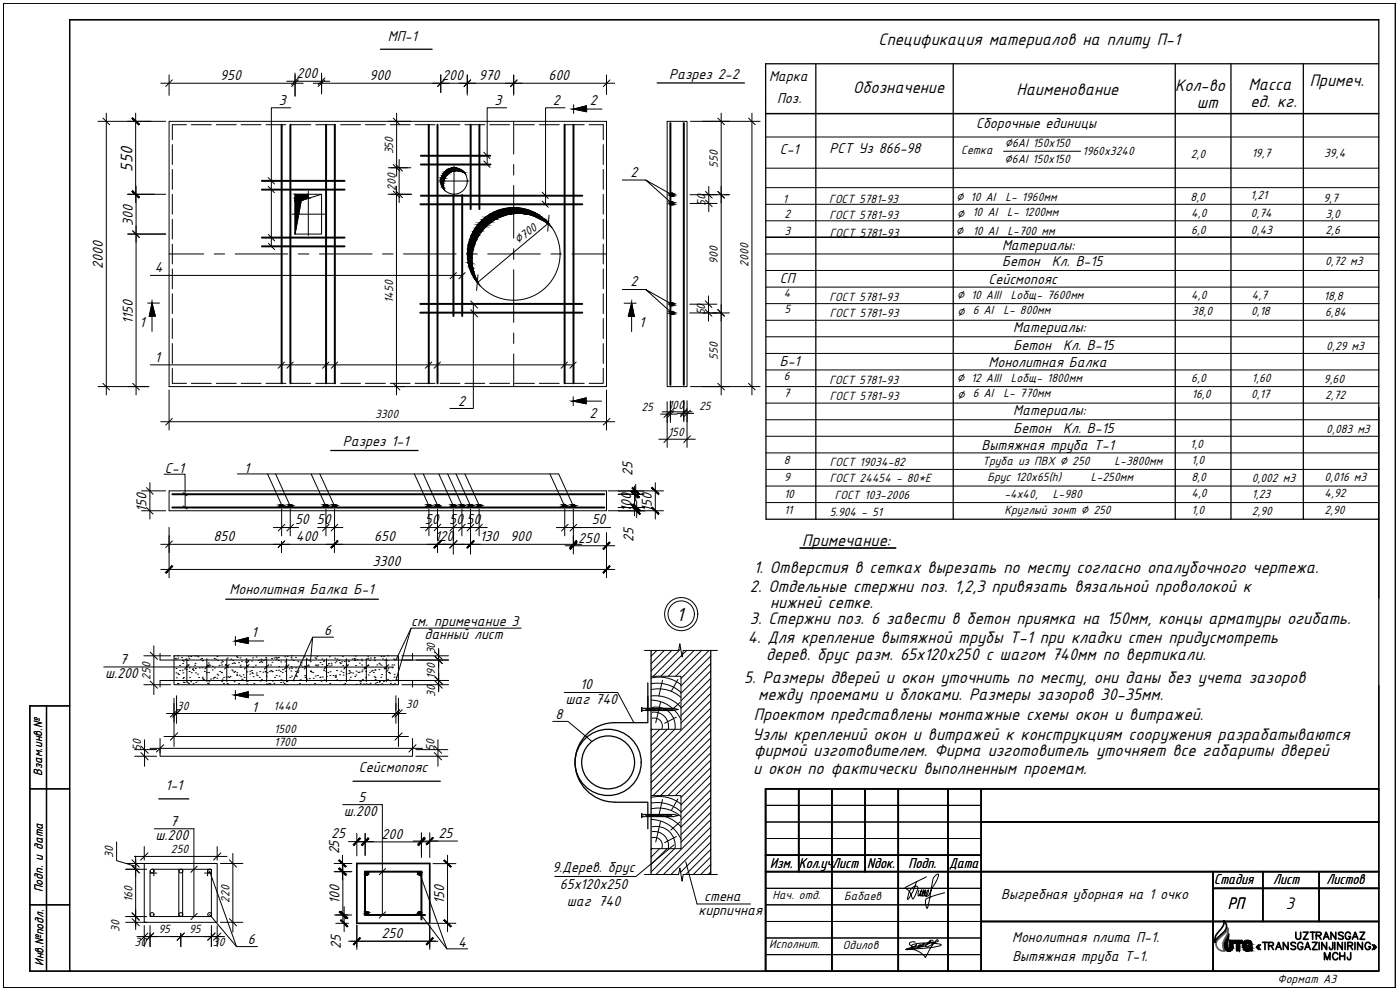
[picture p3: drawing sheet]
<svg xmlns="http://www.w3.org/2000/svg" width="420mm" height="297mm" viewBox="0 0 420 297" stroke-linecap="round" stroke-linejoin="round" font-family="sans-serif">
<defs><g id="words">
<text font-size="6.4" x="203.1" y="186.2">1</text>
<g font-size="5.6">
<text x="263.7" y="13.6">Спецификация материалов на плиту П-1</text>
<text x="256.1" y="28">Обозначение</text>
<text x="305" y="28.5">Наименование</text>
<text x="352.7" y="27.4">Кол-во</text>
<text x="374.7" y="27.1">Масса</text>
<text x="393.1" y="25.7">Примеч.</text>
<text x="359.2" y="32.4">шт</text>
<text x="375.3" y="32">ед. кг.</text>
<text x="39.7" y="51.5" transform="rotate(-90 39.7 51.5)">550</text>
<text x="240.8" y="163.7">Примечание:</text>
<text x="226.2" y="171.9">1. Отверстия в сетках вырезать по месту согласно опалубочного чертежа.</text>
<text x="225.1" y="177.7">2. Отдельные стержни поз. 1,2,3 привязать вязальной проволокой к</text>
<text x="231.1" y="182.4">нижней сетке.</text>
<text x="225.1" y="187.2">3. Стержни поз. 6 завести в бетон приямка на 150мм, концы арматуры огибать.</text>
<text x="224.4" y="192.9">4. Для крепление вытяжной трубы Т-1 при кладки стен придусмотреть</text>
<text x="229.9" y="198.1">дерев. брус разм. 65х120х250 с шагом 740мм по вертикали.</text>
<text x="223.3" y="204.9">5. Размеры дверей и окон уточнить по месту, они даны без учета зазоров</text>
<text x="227.5" y="210.1">между проемами и блоками. Размеры зазоров 30-35мм.</text>
<text x="225.8" y="221.9">Узлы креплений окон и витражей к конструкциям сооружения разрабатываются</text>
<text x="226.2" y="216.2">Проектом представлены монтажные схемы окон и витражей.</text>
<text x="226.3" y="226.8">фирмой изготовителем. Фирма изготовитель уточняет все габариты дверей</text>
<text x="226" y="232.4">и окон по фактически выполненным проемам.</text>
<text x="368.5" y="272.8">РП</text>
<text x="385.9" y="272.8">3</text>
</g>
<g font-size="4.8">
<text x="116.4" y="12.4">МП-1</text>
<text x="66.1" y="24">950</text>
<text x="89" y="23.4">200</text>
<text x="132.7" y="24">200</text>
<text x="200.8" y="23.7">Разрез 2-2</text>
<text x="110.9" y="24">900</text>
<text x="143.7" y="24">970</text>
<text x="164.6" y="24">600</text>
<text x="230.8" y="24.4">Марка</text>
<text x="83.6" y="31.6">3</text>
<text x="148.4" y="31.6">3</text>
<text x="165.9" y="31.6">2</text>
<text x="177" y="31.5">2</text>
<text x="233.2" y="30.9">Поз.</text>
<text x="292.9" y="38.3">Сборочные единицы</text>
<text x="234" y="46.2">С-1</text>
<text x="249" y="45.9">РСТ Уз 866-98</text>
<text x="189.3" y="53.1">2</text>
<text x="39.8" y="67.8" transform="rotate(-90 39.8 67.8)">300</text>
<text x="300.7" y="74.9">Материалы:</text>
<text x="30.9" y="80.8" transform="rotate(-90 30.9 80.8)">2000</text>
<text x="46.4" y="81.7">4</text>
<text x="300.8" y="79.9">Бетон</text>
<text x="315.7" y="79.9">Кл. В-15</text>
<text x="189.3" y="85.9">2</text>
<text x="234" y="85">СП</text>
<text x="296.7" y="85.1">Сейсмопояс</text>
<text x="39.8" y="97.1" transform="rotate(-90 39.8 97.1)">1150</text>
<text x="41.9" y="98.2">1</text>
<text x="191.8" y="98.3">1</text>
<text x="304.1" y="99.6">Материалы:</text>
<text x="304.2" y="105.1">Бетон</text>
<text x="319.1" y="105.1">Кл. В-15</text>
<text x="46.4" y="108.5">1</text>
<text x="234" y="109.9">Б-1</text>
<text x="296.7" y="110">Монолитная Балка</text>
<text x="137.5" y="121.7">2</text>
<text x="176.9" y="125.3">2</text>
<text x="304.1" y="124.5">Материалы:</text>
<text x="304.2" y="130">Бетон</text>
<text x="319.1" y="130">Кл. В-15</text>
<text x="102.9" y="133.9">Разрез 1-1</text>
<text x="294.6" y="135">Вытяжная труба Т-1</text>
<text x="49.5" y="141.8">С-1</text>
<text x="73.3" y="141.8">1</text>
<text x="189.8" y="142.9" transform="rotate(-90 189.8 142.9)">25</text>
<text x="44" y="153.5" transform="rotate(-90 44 153.5)">150</text>
<text x="189.5" y="153.5" transform="rotate(-90 189.5 153.5)">100</text>
<text x="195.7" y="153.5" transform="rotate(-90 195.7 153.5)">150</text>
<text x="88.5" y="157.3">50</text>
<text x="95.1" y="157.3">50</text>
<text x="127.5" y="157.3">50</text>
<text x="134.8" y="157.3">50</text>
<text x="140" y="157.3">50</text>
<text x="177.6" y="157.3">50</text>
<text x="64.1" y="162.3">850</text>
<text x="88.8" y="162.3">400</text>
<text x="112.3" y="162.3">650</text>
<text x="130.5" y="162.3">120</text>
<text x="144" y="162.3">130</text>
<text x="153.1" y="162.3">900</text>
<text x="173.5" y="162.8">250</text>
<text x="190.1" y="162.6" transform="rotate(-90 190.1 162.6)">25</text>
<text x="111.8" y="169.9">3300</text>
<text x="68.9" y="178.1">Монолитная Балка Б-1</text>
<text x="75.5" y="191.1">1</text>
<text x="97.3" y="190.5">6</text>
<text x="123.4" y="187.8">см. примечание 3</text>
<text x="127.4" y="191.7">данный лист</text>
<text x="31.6" y="203.5">ш.200</text>
<text x="35.9" y="199.2">7</text>
<text x="174.1" y="206.8">10</text>
<text x="75.6" y="213.5">1</text>
<text x="166.7" y="215.9">8</text>
<text x="169.7" y="211.2">шаг 740</text>
<text x="107.7" y="231.7">Сейсмопояс</text>
<text x="49.6" y="237">1-1</text>
<text x="103.2" y="244.9">ш.200</text>
<text x="107.6" y="240.5">5</text>
<text x="51.1" y="247.7">7</text>
<text x="99.4" y="251.5">25</text>
<text x="114.5" y="251.6">200</text>
<text x="131.6" y="251.3">25</text>
<text x="46.7" y="252.1">ш.200</text>
<text x="101.8" y="256.4" transform="rotate(-90 101.8 256.4)">25</text>
<text x="165.8" y="261.7">9.Дерев. брус</text>
<text x="231.2" y="260.4">Изм.</text>
<text x="239.8" y="260.4">Кол.уч.</text>
<text x="249.8" y="260.4">Лист</text>
<text x="260.3" y="260.4">Nдок.</text>
<text x="272.7" y="260.5">Подп.</text>
<text x="284.8" y="260.4">Дата</text>
<text x="168" y="266.7">65х120х250</text>
<text x="300.5" y="269.7">Выгребная уборная на 1 очко</text>
<text x="364.4" y="265.3">Стадия</text>
<text x="382.1" y="265.1">Лист</text>
<text x="398.1" y="265.1">Листов</text>
<text x="101.9" y="271.3" transform="rotate(-90 101.9 271.3)">100</text>
<text x="133.3" y="271.3" transform="rotate(-90 133.3 271.3)">150</text>
<text x="170.1" y="271.7">шаг 740</text>
<text x="209.6" y="274.7">кирпичная</text>
<text x="211.3" y="270.3">стена</text>
<text x="114.5" y="281.4">250</text>
<text x="74.4" y="283.4">6</text>
<text x="102.3" y="284.7" transform="rotate(-90 102.3 284.7)">25</text>
<text x="137.5" y="284.1">4</text>
<text x="303.7" y="282.5">Монолитная плита П-1.</text>
<text x="303.8" y="288.4">Вытяжная труба Т-1.</text>
</g>
<g font-size="4">
<text x="118" y="46.3" transform="rotate(-90 118 46.3)">350</text>
<text x="288.5" y="46.3">Сетка</text>
<text x="301.5" y="44.1">∅6АI 150х150</text>
<text x="324.9" y="46.4">1960х3240</text>
<text x="357.4" y="47.3">2,0</text>
<text x="375.7" y="47.2">19,7</text>
<text x="397.4" y="47.2">39,4</text>
<text x="215.4" y="50.4" transform="rotate(-90 215.4 50.4)">550</text>
<text x="301.4" y="48.9">∅6АI 150х150</text>
<text x="118.8" y="57.3" transform="rotate(-90 118.8 57.3)">200</text>
<text x="375.3" y="59.8">1,21</text>
<text x="211.7" y="61.8" transform="rotate(-90 211.7 61.8)">50</text>
<text x="234.9" y="60.8">1</text>
<text x="235.4" y="65.4">2</text>
<text x="248.9" y="60.8">ГОСТ 5781-93</text>
<text x="248.9" y="65.6">ГОСТ 5781-93</text>
<text x="287" y="60.4">∅ 10 АI</text>
<text x="287.1" y="65.3">∅ 10 АI</text>
<text x="301.7" y="60.2">L- 1960мм</text>
<text x="302.3" y="64.8">L- 1200мм</text>
<text x="357.3" y="60.2">8,0</text>
<text x="357.5" y="65.2">4,0</text>
<text x="375.4" y="65.2">0,74</text>
<text x="397.2" y="60.6">9,7</text>
<text x="397.8" y="65.4">3,0</text>
<text x="235.4" y="70.6">3</text>
<text x="249" y="71">ГОСТ 5781-93</text>
<text x="286.8" y="70.5">∅</text>
<text x="291.9" y="70.4">10 АI</text>
<text x="302.3" y="70.4">L-700 мм</text>
<text x="357.5" y="70.1">6,0</text>
<text x="375.4" y="70.4">0,43</text>
<text x="397.8" y="70.3">2,6</text>
<text x="155.5" y="73.3" transform="rotate(-37 155.5 73.3)">∅700</text>
<text x="215.4" y="79.1" transform="rotate(-90 215.4 79.1)">900</text>
<text x="224.6" y="80" transform="rotate(-90 224.6 80)">2000</text>
<text x="397.7" y="79.5">0,72 м3</text>
<text x="235.3" y="89.2">4</text>
<text x="287.1" y="89.8">∅ 10 АIII</text>
<text x="303.3" y="89.6">Lобщ- 7600мм</text>
<text x="357.5" y="89.7">4,0</text>
<text x="375.7" y="89.7">4,7</text>
<text x="118" y="90.8" transform="rotate(-90 118 90.8)">1450</text>
<text x="211.7" y="94.7" transform="rotate(-90 211.7 94.7)">50</text>
<text x="235.4" y="93.9">5</text>
<text x="248.9" y="90.3">ГОСТ 5781-93</text>
<text x="249" y="95">ГОСТ 5781-93</text>
<text x="287.2" y="94.7">∅ 6 АI</text>
<text x="301.1" y="94.2">L- 800мм</text>
<text x="357.7" y="94.6">38,0</text>
<text x="375.5" y="94.6">0,18</text>
<text x="397.3" y="90">18,8</text>
<text x="397.7" y="94.8">6,84</text>
<text x="215.4" y="107.9" transform="rotate(-90 215.4 107.9)">550</text>
<text x="398" y="105.2">0,29 м3</text>
<text x="235.3" y="114.1">6</text>
<text x="235.3" y="119.1">7</text>
<text x="248.9" y="115.1">ГОСТ 5781-93</text>
<text x="249" y="119.9">ГОСТ 5781-93</text>
<text x="287.1" y="114.7">∅ 12 АIII</text>
<text x="287.2" y="119.6">∅ 6 АI</text>
<text x="301.1" y="119.1">L- 770мм</text>
<text x="303.3" y="114.5">Lобщ- 1800мм</text>
<text x="357.5" y="114.6">6,0</text>
<text x="357.7" y="119.5">16,0</text>
<text x="375.5" y="119.5">0,17</text>
<text x="375.7" y="114.6">1,60</text>
<text x="397.3" y="114.9">9,60</text>
<text x="397.7" y="119.6">2,72</text>
<text x="112.6" y="125.6">3300</text>
<text x="192.5" y="123.3">25</text>
<text x="200.5" y="122.6">100</text>
<text x="209.8" y="123.1">25</text>
<text x="200.5" y="130.8">150</text>
<text x="398" y="130">0,083 м3</text>
<text x="357.2" y="134.5">1,0</text>
<text x="235.3" y="139.4">8</text>
<text x="249" y="139.7">ГОСТ 19034-82</text>
<text x="294.8" y="139.4">Труба из ПВХ ∅ 250</text>
<text x="334.5" y="139.4">L-3800мм</text>
<text x="357.6" y="139.2">1,0</text>
<text x="235.3" y="144.4">9</text>
<text x="235.3" y="149.3">10</text>
<text x="249" y="144.7">ГОСТ 24454 - 80*Е</text>
<text x="250.5" y="149.7">ГОСТ 103-2006</text>
<text x="296.3" y="144.4">Брус 120x65(h)</text>
<text x="301.4" y="149.4">-4х40,</text>
<text x="316" y="149.4">L-980</text>
<text x="327.4" y="144.4">L-250мм</text>
<text x="357.6" y="144.2">8,0</text>
<text x="357.6" y="149.2">4,0</text>
<text x="375.7" y="144.6">0,002 м3</text>
<text x="375.7" y="149.6">1,23</text>
<text x="397.5" y="144.3">0,016 м3</text>
<text x="397.5" y="149.2">4,92</text>
<text x="235.3" y="154.3">11</text>
<text x="249" y="154.7">5.904 - 51</text>
<text x="301.4" y="154.3">Круглый зонт ∅ 250</text>
<text x="357.6" y="154.2">1,0</text>
<text x="375.7" y="154.5">2,90</text>
<text x="397.5" y="154.2">2,90</text>
<text x="130.6" y="196.3" transform="rotate(-90 130.6 196.3)">30</text>
<text x="130.6" y="203.8" transform="rotate(-90 130.6 203.8)">190</text>
<text x="45.2" y="204" transform="rotate(-90 45.2 204)">250</text>
<text x="130.6" y="209.2" transform="rotate(-90 130.6 209.2)">30</text>
<text x="53.1" y="213.1">30</text>
<text x="82.1" y="213.1">1440</text>
<text x="121.8" y="212.6">30</text>
<text x="82.3" y="220">1500</text>
<text x="42.4" y="225.2" transform="rotate(-90 42.4 225.2)">50</text>
<text x="82.3" y="223.9">1700</text>
<text x="130.4" y="225.2" transform="rotate(-90 130.4 225.2)">50</text>
<text x="12.6" y="232.8" transform="rotate(-90 12.6 232.8)">Взам.инв.№</text>
<text x="34" y="257.5" transform="rotate(-90 34 257.5)">30</text>
<text x="51.3" y="256">250</text>
<text x="12.8" y="267.7" transform="rotate(-90 12.8 267.7)">Подп. и дата</text>
<text x="231.8" y="269.7">Нач. отд.</text>
<text x="253.4" y="269.9">Бабаев</text>
<text x="39.7" y="270.6" transform="rotate(-90 39.7 270.6)">160</text>
<text x="68.9" y="270.8" transform="rotate(-90 68.9 270.8)">220</text>
<text x="35.8" y="279.6" transform="rotate(-90 35.8 279.6)">30</text>
<text x="47.6" y="280">95</text>
<text x="56.8" y="280">95</text>
<text x="40.4" y="283.9">30</text>
<text x="63.9" y="283.9">30</text>
<text x="230.8" y="284.5">Исполнит.</text>
<text x="253" y="284.6">Одилов</text>
<text x="13" y="289.9" transform="rotate(-90 13 289.9)">Инв.№подл.</text>
<text x="383.4" y="294.9">Формат А3</text>
</g>
</g></defs>
<path d="M1 1h417.7v295.3h-417.7z" fill="none" stroke="#000" stroke-width=".3"/>
<path d="M20.9 5.9h392.9v285.5h-392.9zM20.9 5.9v285.5h392.9M229.8 19.1h184M229.8 34.1h184M229.9 155.8h184M14 211.8v79.6M20.9 211.8h-11.9v79.6h11.9M9 236.7h11.9M9 271.5h11.9" fill="none" stroke="#000" stroke-width=".38"/>
<g fill="none" stroke="#000" stroke-width=".51">
<path d="M239.7 236.7v24.8M249.7 236.7v54.7M259.6 236.7v24.8M269.6 236.7v54.7M284.5 236.7v54.7M294.5 236.7v54.7M413.8 236.7h-184v54.7M229.8 256.6h64.7M294.5 246.6h119.3M229.8 261.5h184M294.5 276.5h119.3M364.1 266.5h49.7"/>
<path d="M364.1 261.5v29.9M379 261.5v15M395.9 261.5v15"/>
</g>
<g fill="none" stroke="#000" stroke-width=".3">
<path d="M195.4 206.9a10.1 10.1 0 0 1 9 2.3M195.4 203.4a10.5 10.5 0 0 1 9 2M195.4 208.8a10.2 10.2 0 0 1 9 3.5M195.4 205.1a10.4 10.4 0 0 1 9 2.7M195.4 210.1a10 10 0 0 1 9 5.9M195.7 212.3a5.7 5.7 0 0 1 6.9 6.5M195.7 215.5a2.39 2.39 0 0 1 2.5 .7 2.39 2.39 0 0 1 .4 2.6M195.7 213.7a4.3 4.3 0 0 1 4.9 5.1M198.2 210.7l-1.4 6.2M198.8 204.1l-1.1 4.8M203 215.2l-3.5 1.8M204 210.8l-2.7 2.4"/>
<path d="M195.4 239.3a10.5 10.5 0 0 1 9 2M198.8 239.9l-1.1 4.8M195.4 242.7a10.1 10.1 0 0 1 9 2.3M195.4 244.6a10.2 10.2 0 0 1 9 3.5M195.4 241a10.4 10.4 0 0 1 9 2.6M195.4 245.9a10 10 0 0 1 9 5.9M195.7 248.1a5.7 5.7 0 0 1 6.9 6.5M195.7 251.4a2.39 2.39 0 0 1 2.5 .7 2.39 2.39 0 0 1 .4 2.5M195.7 249.5a4.3 4.3 0 0 1 4.9 5.1M198.2 246.5l-1.4 6.1M203 251l-3.5 1.8M204 246.6l-2.7 2.4"/>
<path d="M229.8 246.6h64.7M229.8 241.6h64.7M229.8 251.6h64.7M229.8 266.5h64.7M229.8 276.5h64.7M229.8 271.5h64.7M229.8 286.4h64.7M229.8 281.4h64.7"/>
</g>
<!-- layer: 0 -->
<g fill="none" stroke="#000" stroke-width=".3">
<path d="M30.9 35.4l2 2M51.7 24l-2 2M89.5 24l-2 2M89.5 23.4l-2 2M97.5 23.4l-2 2M97.5 24l-2 2M118 35.4l2 2M133.3 24l-2 2 2-2M141.3 24l-2 2 2-2M155.2 24l-2 2M183 24l-2 2M215.4 35.4l2 2"/>
<path d="M224.6 35.4l2 2M39.8 57.3l2 2M118 49.4l2 2M118 57.3l2 2M118.8 49.4l2 2M118.8 57.3l2 2M211.7 57.4l2 2M215.4 57.4l2 2M39.8 69.3l2 1.9M211.7 60l2 2M211.7 92.9l1.9 2M211.7 90.3l1.9 1.9"/>
<path d="M215.4 92.9l2 2M30.9 115l2 2M39.8 115l2 2M118 115l2 2M215.4 115l2 2M224.6 115l2 2M51.7 125.6l-2 2M183 125.6l-2 2M201.2 123.3l-2 2M201.2 130.8l-2 2M202.2 123.3l-2 2M202.2 122.6l-2 2"/>
<path d="M206.2 123.1l-2 2M206.2 122.6l-2 2M207.2 123.1l-2 2M207.2 130.8l-2 2M44 152.3l2 2M44 146.3l2 2M85.5 157.3l-2 2M88.1 157.3l-2 2M98.8 157.3l-2 2M101.4 157.3l-2 2M129.7 157.3l-2 2M132.3 157.3l-2 2"/>
<path d="M137 157.3l-2 2M139.6 157.3l-2 2M142.2 157.3l-2 2M144.8 157.3l-2 2M170.5 157.3l-2 2M173.1 157.3l-2 2M51.7 162.3l-2 2M85.5 162.3l-2 2M101.4 162.3l-2 2M132.4 162.2l-2.2 2.2M137.2 162.2l-2.2 2.2M142.3 162.2l-2.2 2.2"/>
<path d="M45.1 195.7l2.2 2.1M48 196v2h75.8v-2M52.2 196.8h67.4v8.6h-67.4zM52.6 197.6h.1M52.7 197.7h.1M53.3 196.8h.1M53.3 197.5h.1M53.9 199.6h.1M54.5 197.3h.1M54.7 198.1h.1M54.8 199.1h.1M55 198.4h.1"/>
<path d="M55.6 197.8h.1M56.1 197.6v7M56.2 198.2h.1M56.3 199.5h.1M56.5 197.1h.1M56.7 197.6h.1M56.8 199.4l-1.4 1.3M57.3 197h.1M58.4 199.6h.1M58.4 196.8h.1M58.5 199.1h.1M59.1 196.9h.1"/>
<path d="M59.4 197.1h.1M60.1 197.8h.1M60.5 197.6h.1M60.7 198.2h.1M60.8 198.2h.1M62.1 197.6v7M62.1 199.6h.1M62.4 199.8h.1M62.5 198.9h.1M62.9 199.4l-1.4 1.3M63 199.6h.1M63.7 199.9h.1"/>
<path d="M64.2 197.6h.1M64.7 197.8h.1M65.1 197h.1M65.3 198.2h.1M65.7 199.6h.1M66.3 198.9h.1M66.5 199.5h.1M66.5 198.3h.1M66.8 198.5h.1M67.5 199.6h.1M67.7 199.4h.1M68.1 199.7h.1"/>
<path d="M68.1 197.6v7M68.2 197.4h.1M68.8 199.4l-1.4 1.3M69.2 197.8h.1M69.7 199.1h.1M69.9 198.2h.1M70.1 198.9h.1M70.4 199h.1M70.9 197h.1M71.2 197.3h.1M71.6 198.8h.1M72 197.4h.1"/>
<path d="M72.1 199.6h.1M72.5 198.4h.1M73.6 198.6h.1M73.8 197.8h.1M73.9 199.8h.1M74 198.8h.1M74 197.6v7M74.4 198.5h.1M74.4 198.2h.1M74.7 199.4l-1.4 1.3M75.6 198.3h.1M75.8 197.4h.1"/>
<path d="M76.7 199.6h.1M76.9 197.1h.1M77.5 198.1h.1M77.8 198.7h.1M78.3 198h.1M78.3 198.5h.1M78.3 197.8h.1M78.6 198.7h.1M79 198.2h.1M79.5 197.8h.1M79.7 197.3h.1M79.9 199.9h.1"/>
<path d="M80 197.6v7M80.7 199.4l-1.4 1.3M81.2 199.6h.1M81.5 197.6h.1M81.6 198.7h.1M82.2 197.4h.1M82.7 197.2h.1M82.9 197.8h.1M83 197.4h.1M83.4 197.3h.1M83.6 197.2h.1M83.6 198.2h.1"/>
<path d="M84.3 198.6h.1M85.4 197.1h.1M85.5 198.6h.1M85.7 199.9h.1M85.8 199.6h.1M86 197.6v7M86.2 196.9h.1M86.7 199.4l-1.4 1.3M87.3 197.2h.1M87.4 196.8h.1M87.5 197.7h.1M88.1 198.2h.1"/>
<path d="M88.7 197.3h.1M89.4 198.5h.1M90.1 198.7h.1M90.3 199.6h.1M90.4 198.9h.1M91.3 197.1h.1M91.3 199.9h.1M92 197.6v7M92 197.7h.1M92.7 199.9h.1M92.7 198.1h.1M92.7 199.4l-1.4 1.3"/>
<path d="M93.1 198.5h.1M94.5 197.4h.1M94.6 199.6h.1M94.8 197.6h.1M94.9 199.6h.1M95.1 197h.1M95.2 199.9h.1M95.4 199.5h.1M96 198.8h.1M96.6 199.3h.1M96.6 197.7h.1M97.1 198.4h.1"/>
<path d="M97.2 198.1h.1M98 197.6v7M98.6 199.1h.1M98.6 199.4l-1.4 1.3M98.8 197.1h.1M98.9 199.9h.1M99.3 199h.1M99.4 199.6h.1M100.4 197.5h.1M100.5 198.8h.1M100.9 198.4h.1M101.1 197.7h.1"/>
<path d="M101.8 198.1h.1M101.9 198.8h.1M102.2 199.1h.1M102.5 198.6h.1M102.8 196.9h.1M102.9 199.7h.1M103.3 198.5h.1M104 199.5h.1M104 197.6v7M104.5 198.3h.1M104.6 199.4l-1.4 1.3M104.6 198.4h.1"/>
<path d="M105.7 197.7h.1M106.3 197.6h.1M106.3 198.1h.1M106.5 198.1h.1M106.6 197.8h.1M106.6 196.9h.1M106.7 199.7h.1M107.2 198h.1M107.9 199h.1M108.4 197.8h.1M108.5 199.5h.1M108.6 198.2h.1"/>
<path d="M109.9 197.6v7M110.3 197.7h.1M110.3 196.9h.1M110.4 197.5h.1M110.4 199.7h.1M110.6 199.4l-1.4 1.3M110.9 198.1h.1M111.2 197.4h.1M112.3 197.7h.1M112.3 197.3h.1M112.4 198.2h.1M113.1 199.5h.1"/>
<path d="M113.7 199h.1M113.9 199.3h.1M114.3 197h.1M114.4 199.6h.1M114.8 197.7h.1M115.1 196.9h.1M115.4 198.1h.1M115.9 197.6v7M116.1 198.2h.1M116.3 196.8h.1M116.7 199.4l-1.4 1.3M117.6 199.5h.1"/>
<path d="M118.1 197.7h.1M118.2 199.5h.1M118.3 198h.1M119.4 197.7h.1M130.5 196.9l2.2 2.2M130.5 195.7l2.2 2.1M31.1 200.1l87 .1M45.1 204.3l2.2 2.2M48 206.2v-2h75.8v2M52.8 200.6h.1M52.8 201.9h.1M52.9 203.4h.1"/>
<path d="M53.3 205.1h.1M53.3 202.1h.1M53.3 219.9l-2.2 2.2M53.3 213l-2.2 2.1M53.4 205.1h.1M53.6 202.4h.1M53.9 201.2h.1M54.1 213l-2.2 2.1M54.7 201.1h.1M54.9 201.9h.1M54.9 203.5h.1M55 204.7h.1"/>
<path d="M55.1 203.3h.1M55.3 204.8h.1M55.9 200.9h.1M56 204.7h.1M56.3 204.9h.1M56.6 205.1h.1M56.8 201.5h.1M56.8 200.4h.1M56.9 203.2h.1M57.2 204.6h.1M57.4 201.8h.1M57.7 200.9h.1"/>
<path d="M57.9 200.7h.1M57.9 205.1h.1M58 201.1h.1M58.6 200.6h.1M58.7 201.9h.1M58.7 204.7h.1M59.2 204.3h.1M59.3 202.3h.1M59.6 203.3h.1M59.8 200.4h.1M60 204.2h.1M60.6 200.4h.1"/>
<path d="M60.7 203.2h.1M60.7 203.6h.1M61 203.8h.1M61.2 204h.1M61.3 201.5h.1M61.8 200.2h.1M62 201.8h.1M62.3 205h.1M62.5 205.1h.1M62.6 200.1h.1M62.6 201.8h.1M62.7 204.6h.1"/>
<path d="M63.1 203.8h.1M63.7 201h.1M63.9 203.7h.1M64.2 203.3h.1M64.4 200.4h.1M64.5 203.2h.1M65.1 203.5h.1M65.1 202.3h.1M65.4 202.6h.1M65.9 201.5h.1M66.4 201.7h.1M66.5 201.8h.1"/>
<path d="M66.5 204.5h.1M66.7 203.8h.1M67 205.1h.1M67.1 203.2h.1M67.8 203.2h.1M68.1 205.1h.1M68.3 200.2h.1M68.4 203.1h.1M68.4 205.3h.1M68.7 203.3h.1M69 203h.1M69.5 201h.1"/>
<path d="M69.8 201.3h.1M70.2 201.7h.1M70.3 204.6h.1M70.4 201.5h.1M71 202.7h.1M71.1 201.8h.1M71.1 202.4h.1M71.6 205.1h.1M71.8 202.6h.1M72.1 200.2h.1M72.2 203h.1M72.5 203.8h.1"/>
<path d="M72.8 204h.1M73 202.5h.1M73.3 203.2h.1M74.1 205.2h.1M74.1 201.6h.1M74.2 204.4h.1M74.2 200h.1M75 202.2h.1M75 201.4h.1M75.5 201.2h.1M75.6 201.8h.1M75.7 202.1h.1"/>
<path d="M75.9 200.2h.1M76 203h.1M76.2 205.1h.1M76.9 201.9h.1M76.9 202.5h.1M77.2 202.7h.1M77.8 203.2h.1M78 201.5h.1M78 204.3h.1M78.5 203.9h.1M78.9 201.7h.1M79.5 201.4h.1"/>
<path d="M79.7 201.6h.1M79.8 200.1h.1M79.9 202.9h.1M79.9 205.2h.1M80.2 201.8h.1M80.2 205.3h.1M80.7 205.1h.1M80.8 201.4h.1M81 205.2h.1M81.3 201.2h.1M81.6 201.5h.1M81.7 201.5h.1"/>
<path d="M81.8 204.3h.1M82.2 205h.1M82.4 203.2h.1M82.8 201.2h.1M82.9 202.6h.1M83.6 201.1h.1M83.6 200h.1M83.8 202.9h.1M84.1 201.4h.1M84.2 204.8h.1M84.3 204h.1M84.6 204.2h.1"/>
<path d="M84.7 201.8h.1M84.8 200.9h.1M84.9 204.7h.1M85.3 205.1h.1M85.6 201.4h.1M85.7 204.2h.1M85.9 205.4h.1M86 200.2h.1M86.1 204.5h.1M86.8 200.7h.1M86.9 203.2h.1M87.3 201.3h.1"/>
<path d="M87.4 200.1h.1M87.5 202.9h.1M87.5 200.5h.1M88.1 204.3h.1M88.7 201.4h.1M88.7 200.4h.1M88.7 202.7h.1M88.9 204.2h.1M89 202.9h.1M89.3 201.8h.1M89.5 201.3h.1M89.6 204.2h.1"/>
<path d="M89.8 205.1h.1M90.1 204h.1M90.2 204.1h.1M90.7 200.2h.1M91.4 202.7h.1M91.5 200h.1M91.5 203.2h.1M91.6 200.1h.1M92.1 203.8h.1M92.8 203.6h.1M93.1 201.4h.1M93.2 201.4h.1"/>
<path d="M93.3 204.2h.1M93.4 201.6h.1M93.8 201.8h.1M94 203.5h.1M94.4 205.1h.1M94.6 202.8h.1M95.3 202.7h.1M96 203.2h.1M96.1 204.1h.1M96.4 204.4h.1M96.8 203.1h.1M97.1 201.2h.1"/>
<path d="M97.3 204h.1M97.5 200.1h.1M97.8 201.4h.1M97.8 200.4h.1M97.9 202.9h.1M98.4 201.8h.1M99 205.1h.1M99 202.7h.1M99 201.5h.1M99.9 202.7h.1M100.5 202.9h.1M100.6 203.2h.1"/>
<path d="M100.7 202.6h.1M100.8 203.1h.1M101 201.2h.1M101.1 204h.1M101.9 202.4h.1M102.1 204.3h.1M102.3 201.4h.1M102.9 201.8h.1M103 202.6h.1M103.1 205.4h.1M103.4 200.2h.1M103.5 205.1h.1"/>
<path d="M103.9 202.2h.1M104.6 202.1h.1M104.7 201.2h.1M104.8 204h.1M104.9 201.6h.1M105.1 203.2h.1M105.2 201.8h.1M105.8 201.9h.1M106.5 203h.1M106.8 202.5h.1M106.9 205.3h.1M106.9 201.4h.1"/>
<path d="M107.5 201.8h.1M107.8 201.7h.1M107.9 204.3h.1M108.1 205.1h.1M108.2 204.6h.1M108.6 201.5h.1M108.7 201h.1M108.8 203.9h.1M109.2 205.3h.1M109.3 200.3h.1M109.6 200.5h.1M109.7 203.2h.1"/>
<path d="M109.8 201.4h.1M109.9 205.2h.1M110.5 202.5h.1M110.6 205.3h.1M110.9 201.7h.1M111.1 205h.1M111.4 201.4h.1M111.7 201.2h.1M112 201.8h.1M112.3 203h.1M112.5 201h.1M112.6 203.3h.1"/>
<path d="M112.6 203.8h.1M112.6 205h.1M113.1 204.8h.1M113.2 205.4h.1M113.7 200.9h.1M113.8 204.6h.1M113.8 204.5h.1M114.2 203.2h.1M114.5 202.4h.1M114.6 205.2h.1M115 204.5h.1M115.3 200.4h.1"/>
<path d="M115.7 200.6h.1M116 201.4h.1M116.2 201h.1M116.3 203.8h.1M116.4 200.5h.1M116.6 201.8h.1M116.7 201.8h.1M117 202h.1M117 204.3h.1M117.2 205h.1M117.6 200.4h.1M117.8 204.1h.1"/>
<path d="M117.8 205.4h.1M118.2 203.2h.1M118.3 202.3h.1M118.4 205.1h.1M118.8 203.2h.1M119 204h.1M119.9 213l-2.2 2.1M120.7 219.9l-2.2 2.2M120.7 213l-2.2 2.1M130.5 203.1l2.2 2.1M130.5 204.3l2.2 2.2M42.3 225.8l2.2 2.2"/>
<path d="M42.3 223.8l2.2 2.2M48 224.9v2h75.8v-2M49.1 223.4l-2.2 2.2M124.9 223.4l-2.2 2.2M130.3 225.8l2.2 2.2M130.3 223.8l2.2 2.2M413.8 236.7v54.7h-184h184M39.6 259.7l2.2 2.2M39.6 258l2.2 2.2M44.4 255.9l-2.2 2.2M58.2 248.7v26.3M66.3 255.9l-2.2 2.2"/>
<path d="M68.8 258l2.2 2.2M39.6 273.9l2.2 2.2M39.6 275.6l2.2 2.2M44.4 280l-2.2 2.1M46.1 280l-2.2 2.1M55.3 280l-2.1 2.1M64.5 280l-2.2 2.1M66.3 280l-2.2 2.1M68.8 275.6l2.2 2.2M274.6 282.8a1.19 1.19 0 0 0-1.7 .4l1.2 1.3-2.3 .4 2.8-1 .5-.5-.4 .4a.38 .38 0 0 0-.2 .4 .38 .38 0 0 0 .3 .3l.9-.4 .6-.6a.66 .66 0 0 0-.8 .8l.8-.2 1.2-.9-.7 .1a.48 .48 0 0 0-.4 .3 .48 .48 0 0 0 0 .5 4.6 4.6 0 0 0 2.9-1.5l-.3-.1-1.2 1a.32 .32 0 0 0-.1 .3 .32 .32 0 0 0 .3 .3 1.7 1.7 0 0 0 1.9-1.9l-.6-.1-.5 .4a2.66 2.66 0 0 0 2.8-.2 .33 .33 0 0 0-.2-.4 .33 .33 0 0 0-.4 .3l-1.9 2.5-1.4 2.6a5.6 5.6 0 0 0-5.6-2.4l.3-.1a31.2 31.2 0 0 0 10.1-1.3l-.1-.1a17.3 17.3 0 0 0-8.7 .1l-.1 .2a.79 .79 0 0 0 1.2 .4l2.1-.3"/>
</g>
<g fill="none" stroke="#000" stroke-width=".38">
<path d="M114.2 14.8h15.5M229.8 19.1l.1 136.7M244.8 19.1v136.7M286.1 19.1v136.7M352.7 19.1v136.7M369.4 19.1v136.7M391.1 19.1v136.7M197.2 24.9h26.2M99.3 135.2h26.2M413.8 122.2v57.3M67.8 179.8h45.8M47.7 239.7h9"/>
<path d="M105.9 234.4h26.3M413.8 236.7v54.7"/>
</g>
<g fill="none" stroke="#000" stroke-width=".3">
<path d="M229.8 50.5h184M229.9 41.1h184M229.9 56.3h184M229.9 71.2h184M229.9 61.3h184M229.9 66.3h184M229.9 76.2h184M229.9 81.2h184M229.9 86.1h184M229.9 91.1h184M229.9 96.1h184M229.9 101h184"/>
<path d="M229.9 106h184M229.9 111h184M229.9 116h184M229.9 120.9h184M229.9 130.9h184M229.9 135.9h184M229.9 125.9h184M229.9 140.8h184M229.9 145.8h183.9M229.9 150.8h183.9M43.3 259.1h21.9v17.6h-21.9zM45 262h2.1"/>
<path d="M45.6 260.8h17.8v14.2h-18.4v-13.6M46.2 260.8v2M53.7 260.8v14.2M54.8 260.8v14.2M61.4 262h2M62.3 260.8v2"/>
<circle cx="45.6" cy="261.3" r=".57"/>
<circle cx="45.6" cy="274.4" r=".57"/>
<circle cx="54.3" cy="261.3" r=".57"/>
<circle cx="54.3" cy="274.4" r=".57"/>
<circle cx="62.9" cy="261.3" r=".57"/>
<circle cx="62.9" cy="274.4" r=".57"/>
</g>
<path d="M413.8 205.7v30.5" fill="none" stroke="#000" stroke-width=".38"/>
<g fill="none" stroke="#000" stroke-width=".3">
<path d="M176 31.8l.1 1.7-3.9-.8M301.2 45.4h23.1M45.6 90.9l-.8 3.9h1.8M189.6 91l.8 3.9M175.9 119.4v1.8l-3.9-.8M74.5 191.3v1.8l-3.9-.8M74.5 207.6v1.7l-3.9-.8"/>
<circle cx="204.4" cy="184.3" r="5"/>
<circle cx="204.4" cy="184.3" r="4"/>
</g>
<path d="M240.1 164.4h28.7M107.1 259.1h21.9v17.9h-21.9z" fill="none" stroke="#000" stroke-width=".51"/>
<g fill="none" stroke="#000" stroke-width=".59">
<path d="M84.5 37.4v77.6M87.2 37.4v77.6M97.9 37.4v77.6M100.5 37.4v77.6M128.7 37.4v77.6M131.3 37.4v77.6M141.3 37.4v25.3M143.9 37.4v25.3M169.4 37.4v77.6M172.1 37.4v77.6M201.2 36.9v78.6M205.2 36.9v78.6"/>
<path d="M78.6 56.9h24.8M78.6 54.3h24.8M126.3 49.4h20.9M126.3 46.7h20.8M126.3 58.7h48.4M136.1 58.5v36.3M138.7 58.5v36.3M78.6 71.3h24.8M78.6 73.9h24.8M126.2 61.3h48.5M126.1 93.8h48.6M126.1 91.2h48.6"/>
<path d="M51.7 152.3h129.7M51.7 148.3h129.6M127.6 274.5h-18.1v-13h17v14.4"/>
</g>
<g fill="none" stroke="#000" stroke-width=".3">
<path d="M29.4 36.4h16M31.9 34v84.5M48.2 25h42.8M50.7 22.5v6.1M86 24.4h13M88.5 21.9v6.9M94 25h90.5M96.5 21.9v6.3M116.5 36.4h6.8M119 34v18.8M132.3 22.5v5.3M140.2 22.5v6"/>
<path d="M154.2 22.5v6.1M182 22.5v5.9M207.2 36.4h20.9M216.4 34v84.5M225.7 34v84.5M38.3 58.3h8.1M40.8 55.8v62.7M116.5 58.3h7M116.5 50.3h6.8M119 55.8v62.7M119.8 47.9v12.9M207.1 58.4h11.8"/>
<path d="M212.7 55.9v7.6M38.3 70.2h11.4M207.1 61h8.1M207 93.9h11.9M207 91.3h8.1M212.6 88.8v7.6M29.4 116h15.3M50.7 117v12M120 116h1.5M182 117v12M207.2 116h20.9M48.2 126.5h136.3"/>
<path d="M197.7 131.8h11M198.2 124.2h5M198.7 123.6h9M200.2 120.5v13.7M201.2 120.3v6.4M203.2 124h5M205.2 120.2v6.3M206.2 120.2v14M42.5 153.2h7.2M42.5 147.3h7.2M45 144.8v10.9M50.7 158.2v15.2"/>
<path d="M82 158.3h7.6M84.5 152.7v8.1M87.1 152.7v8.1M95.3 158.3h7.6M97.8 152.7v8.1M100.4 152.7v9.6M126.2 158.3h20M128.7 152.7v8M131.3 152.7v9.6M136 152.7v13.6M138.6 152.7v8.1M141.2 152.7v13.6"/>
<path d="M143.8 152.7v8.1M167 158.3h16.2M169.5 152.7v8.1M172.1 152.7v13.5M182 159.8v13.6M182.5 153.2h16.6M182.5 147.3h16.6M185.5 147.3h7.8M185.5 148.3h7.8M185.5 152.3h8.1M190.4 145.8v9M190.8 145.3v5"/>
<path d="M191.1 150.3v5M196.7 144.8v10.9M48.2 163.3h126.4M48.2 170.9h136.3M84.5 162.4v3.4M100.4 162.7v3.1M131.3 162.9v2.9M136.1 160.3v2M169.6 163.7h14.9M43.2 196.8h8M46.2 193.8v14.6M120.6 196.8h14"/>
<path d="M120.6 198h14M131.6 194.6v13M43.2 205.4h8M50 214.1h71.8M52.2 209.5v14.5M53 208.7v8.3M118.8 208.7v8.3M119.6 209.5v14.5M120.6 205.4h14M120.6 204.2h14M40.4 226.9h6.6M40.4 224.9h6.6"/>
<path d="M43.4 222v7.9M45 224.5h81.8M48 221.6v4.3M49.2 221h73.4M123.8 221.6v4.3M124.8 226.9h9.6M124.8 224.9h9.6M131.4 222v7.9M35 252.6v5.6l5.7 1.7M37.7 259.1h6.3M40.3 257h27.8M40.7 256.9v22"/>
<path d="M43.3 254v4.1M65.2 254v4.1M66.2 259.1h6.7M69.9 256.1v23.6M100.3 259.1h5.3M102.8 256.6v7.4M102.9 259.1v17.9M104.6 252.5h7.5M107.1 250v6.8M107.1 252.6h21.9M109.6 250v6.7M124 252.3h13.3"/>
<path d="M126.5 249.9v7.4M129 249.9v7.4M129.9 259.1h6.9M134.3 256.6v22.9M37.7 260.8h6.3M37.7 275h6.3M37.7 276.7h6.3M40.7 260.8v-1.7v1.7M43.3 277.7v6.3M45 277.7v6.3M63.4 277.7v6.3M65.2 277.7v6.3"/>
<path d="M66.2 276.7h6.7M100.3 261.5h5.3M100.4 274.5h5.2M100.8 277h3.8M103.3 272v7.5M107.1 277.5v7.4M129 277.5v7.4M129.4 277h7.4M41.1 281h26.3M54.3 280v4M104.6 282.4h26.8M107.7 281.7l-1.3 1.3"/>
<path d="M129.6 281.7l-1.3 1.3"/>
</g>
<g fill="#000" stroke="#000" stroke-width=".3">
<path d="M132.8 56.3l.4 .1zM135.7 50.4h1.3zM138.9 51.6l.4 .1zM201.5 58h.2zM201.7 58.8h.2zM88.5 64.3h1.1l-1.1 5.9zM152.7 62.4l1.5-.1zM201.5 60.6h.2zM201.7 61.4h.2zM142.5 83.7h.4l.5 1zM201.5 90.9h.2zM201.5 93.5h.2z"/>
<path d="M201.7 94.3h.2zM201.7 91.7h.2zM84.3 151.4h.2zM84.5 152.2h.2zM86.9 151.4h.2zM87.1 152.2h.2zM97.6 151.4h.2zM97.8 152.2h.2zM100.2 151.4h.2zM100.4 152.2h.2zM128.6 151.4h.2zM128.8 152.2h.2z"/>
<path d="M131.2 151.4h.2zM131.4 152.2h.2zM135.9 151.4h.2zM136.1 152.2h.2zM138.5 151.4h.2zM138.7 152.2h.2zM141.1 151.4h.2zM141.3 152.2h.2zM143.7 151.4h.2zM143.9 152.2h.2zM169.2 151.4h.2zM169.4 152.2h.2z"/>
<path d="M171.9 151.4h.1zM172 152.2h.2zM74.5 207.6v.9z"/>
<path d="M172.3 32.7l3.7-.9 .1 .9zM172.2 32.7h3.9z"/>
<path d="M88.5 58.3l4 1.2v-1.2zM88.5 58.3l4 1.2h-4z"/>
<path d="M88.5 59.5l1.9 .7 2.1-.7zM88.5 59.5l1.9 .7h-1.9z"/>
<path d="M132.8 56.3l.4 .1zM132.9 56.4h.3l.1 .6z"/>
<path d="M132.5 55.5l.5 .3v-.3zM132.5 55.5l.5 .3h-.4z"/>
<path d="M132.4 54.7l.6 .3v-.3zM132.4 54.7l.6 .3h-.6z"/>
<path d="M132.4 55l.6 .5v-.5zM132.4 55l.6 .5h-.5z"/>
<path d="M132.6 55.8l.5 .5-.1-.5zM132.6 55.8l.5 .5h-.3z"/>
<path d="M132.3 54.3l.7 .4 .2-.4zM132.3 54.3l.7 .4h-.6z"/>
<path d="M132.4 54l.8 .3 .1-.3zM132.4 54l.8 .3h-.9z"/>
<path d="M132.4 53.6l.9 .4 .1-.4zM132.4 53.6l.9 .4h-.9z"/>
<path d="M132.5 53.3l.9 .3 .1-.3zM132.5 53.3l.9 .3h-1z"/>
<path d="M132.6 52.8l.9 .5 .4-.5zM132.6 52.8l.9 .5h-1z"/>
<path d="M132.7 52.7l1.2 .1 .1-.1zM132.7 52.7l1.2 .1h-1.3z"/>
<path d="M133 52.2l1 .5 .5-.5zM133 52.2l1 .5h-1.3z"/>
<path d="M133 52.1h1.6zM133 52.1l1.5 .1z"/>
<path d="M133.3 51.7l1.3 .4 .6-.4zM133.3 51.7l1.3 .4h-1.6z"/>
<path d="M133.5 51.5l1.7 .2 .4-.2zM133.5 51.5l1.7 .2h-1.9z"/>
<path d="M133.6 51.4h2.3zM133.5 51.5h2.1z"/>
<path d="M133.8 51.3h2.8zM133.6 51.4h2.3z"/>
<path d="M135.7 50.4h1.4zM135.5 50.4h1.6z"/>
<path d="M135.5 50.4l2.2 .2zM134.9 50.6l.6-.2 2.2 .2z"/>
<path d="M133.8 51.2h3.6zM133.8 51.2l2.8 .1z"/>
<path d="M134.9 50.6l3 .1zM134.7 50.7h3.2z"/>
<path d="M134.7 50.7l3.7 .3-.5-.3zM134.2 51l.5-.3 3.7 .3z"/>
<path d="M134.2 51l4.3 .1zM134.1 51.1h4.4z"/>
<path d="M134.1 51.1l4.7 .1-.3-.1zM133.8 51.2l.3-.1 4.7 .1z"/>
<path d="M137.4 51.2l1.5 .2zM137.4 51.2l1.5 .2z"/>
<path d="M138.9 51.6l.4 .1zM139.1 51.7l.5 .3z"/>
<path d="M138.2 51.4h.9zM138.2 51.4h.9z"/>
<path d="M138.4 51.4l.8 .2zM138.4 51.4l.8 .2z"/>
<path d="M201.5 58h.2zM201.5 58h.2z"/>
<path d="M201.5 58l.2 .1zM201.4 58.1h.3z"/>
<path d="M201.4 58.1h.3zM201.4 58.1h.3z"/>
<path d="M201.3 58.1l.4 .1zM201.3 58.1l.4 .1z"/>
<path d="M201.3 58.2l.4 .1zM201.3 58.2l.4 .1z"/>
<path d="M201.2 58.3h.5zM201.2 58.3h.5z"/>
<path d="M201.2 58.3l.5 .1zM201.2 58.3l.5 .1z"/>
<path d="M201.2 58.4l.5 .1zM201.2 58.4l.5 .1z"/>
<path d="M201.2 58.5l.5 .1zM201.2 58.5l.5 .1z"/>
<path d="M201.2 58.6l.5 .1zM201.2 58.6l.5 .1z"/>
<path d="M201.3 58.7h.4zM201.3 58.7h.4z"/>
<path d="M201.4 58.7l.3 .1zM201.4 58.7l.3 .1z"/>
<path d="M201.4 58.8h.3zM201.4 58.8h.3z"/>
<path d="M201.5 58.8h.2zM201.5 58.8h.2z"/>
<path d="M201.7 58h.1zM201.7 58h.1z"/>
<path d="M201.7 58h.2zM201.7 58h.2z"/>
<path d="M201.7 58l.3 .1zM201.7 58l.3 .1z"/>
<path d="M201.7 58.1l.3 .1zM201.7 58.1l.3 .1z"/>
<path d="M201.7 58.8h.3zM201.7 58.8h.2z"/>
<path d="M201.7 58.2l.3 .1zM201.7 58.2l.3 .1z"/>
<path d="M201.7 58.7h.3zM201.7 58.7l.3 .1z"/>
<path d="M201.7 58.3h.4zM201.7 58.3h.4z"/>
<path d="M201.7 58.6h.3zM201.7 58.6l.3 .1z"/>
<path d="M201.7 58.3l.4 .1zM201.7 58.3l.4 .1z"/>
<path d="M201.7 58.4l.4 .1zM201.7 58.4l.4 .1z"/>
<path d="M201.7 58.5h.4zM201.7 58.5h.4z"/>
<path d="M201.7 58.5h.4zM201.7 58.5l.3 .1z"/>
<path d="M88.5 60.2l1.1 4.1 .8-4.1zM88.5 60.2l1.1 4.1h-1.1z"/>
<path d="M140.3 77.5l1.4 .2v-.2zM140.3 77.5l1.4 .2h-1.3z"/>
<path d="M140.4 77.7l1.3 1.1v-1.1zM140.4 77.7l1.3 1.1h-1.2z"/>
<path d="M140.5 78.8l1.2 .3v-.3zM140.5 78.8l1.2 .3h-1.1z"/>
<path d="M140.6 79.1l1.2 1-.1-1zM140.6 79.1l1.2 1h-1z"/>
<path d="M140.2 76.2l1.5 1.3 .1-1.3zM140.2 76.2l1.5 1.3h-1.4z"/>
<path d="M140.3 74.8h1.7zM140.3 74.8h1.7z"/>
<path d="M140.3 74.8l1.5 1.4 .2-1.4zM140.3 74.8l1.5 1.4h-1.6z"/>
<path d="M140.6 73.3l1.8 .1zM140.6 73.3l1.8 .1z"/>
<path d="M140.5 73.4l1.5 1.4 .4-1.4zM140.5 73.4l1.5 1.4h-1.7z"/>
<path d="M140.9 72.1l1.5 1.2 .5-1.2zM140.9 72.1l1.5 1.2h-1.8z"/>
<path d="M141 71.9h2zM141 71.9l1.9 .2z"/>
<path d="M141.4 70.8l1.6 1.1 .6-1.1zM141.4 70.8l1.6 1.1h-2z"/>
<path d="M141.5 70.6l2.1 .2 .2-.2zM141.5 70.6l2.1 .2h-2.2z"/>
<path d="M142 69.6l1.8 1 .6-1zM142 69.6l1.8 1h-2.3z"/>
<path d="M142.1 69.3l2.3 .3 .3-.3zM142.1 69.3l2.3 .3h-2.4z"/>
<path d="M142.6 68.5l2.1 .8 .7-.8zM142.6 68.5l2.1 .8h-2.6z"/>
<path d="M142.9 68l2.5 .5 .4-.5zM142.9 68l2.5 .5h-2.8z"/>
<path d="M143.4 67.5l2.4 .5 .6-.5zM143.4 67.5l2.4 .5h-2.9z"/>
<path d="M143.8 66.9l2.6 .6 .7-.6zM143.8 66.9l2.6 .6h-3z"/>
<path d="M144.2 66.6l2.9 .3 .4-.3zM143.8 66.9l.4-.3 2.9 .3z"/>
<path d="M144.9 65.9l2.6 .7 1.1-.7zM144.9 65.9l2.6 .7h-3.3z"/>
<path d="M144.9 65.8h3.8zM144.9 65.8l3.7 .1z"/>
<path d="M145.7 65.2l3 .6 1.3-.6zM144.9 65.8l.8-.6 3 .6z"/>
<path d="M146 65l4 .2 .6-.2zM145.7 65.2l.3-.2 4 .2z"/>
<path d="M146.5 64.7l4.1 .3 .8-.3zM146 65l.5-.3 4.1 .3z"/>
<path d="M147 64.3l4.4 .4 1.4-.4zM146.5 64.7l.5-.4 4.4 .4z"/>
<path d="M147.2 64.2h6.4zM147 64.3h5.8z"/>
<path d="M152.7 62.4l1.5 .2v-.2zM151.3 62.6l1.4-.2 1.5 .2z"/>
<path d="M151.3 62.6l2.9 .4v-.4zM149.9 63l1.4-.4 2.9 .4z"/>
<path d="M149.9 63l4.3 .5v-.5zM148.5 63.5l1.4-.5 4.3 .5z"/>
<path d="M148.5 63.5l5.7 .6v-.6zM147.4 64.1l1.1-.6 5.7 .6z"/>
<path d="M147.4 64.1h6.8zM147.2 64.2h6.4z"/>
<path d="M201.5 60.6h.2zM201.5 60.6h.2z"/>
<path d="M201.5 60.6l.2 .1zM201.4 60.7h.3z"/>
<path d="M201.4 60.7h.3zM201.4 60.7h.3z"/>
<path d="M201.3 60.7l.4 .1zM201.3 60.7l.4 .1z"/>
<path d="M201.3 60.8h.4zM201.3 60.8h.4z"/>
<path d="M201.2 60.8l.5 .1zM201.2 60.8l.5 .1z"/>
<path d="M201.2 60.9l.5 .1zM201.2 60.9l.5 .1z"/>
<path d="M201.2 61l.5 .1zM201.2 61l.5 .1z"/>
<path d="M201.2 61.1l.5 .1zM201.2 61.1l.5 .1z"/>
<path d="M201.2 61.2h.5zM201.2 61.2h.5z"/>
<path d="M201.3 61.2l.4 .1zM201.3 61.2l.4 .1z"/>
<path d="M201.4 61.3h.3zM201.4 61.3h.3z"/>
<path d="M201.4 61.3l.3 .1zM201.4 61.3l.3 .1z"/>
<path d="M201.5 61.4h.2zM201.5 61.4h.2z"/>
<path d="M201.7 60.6h.1zM201.7 60.6h.1z"/>
<path d="M201.7 60.6h.2zM201.7 60.6h.2z"/>
<path d="M201.7 60.6l.3 .1zM201.7 60.6l.3 .1z"/>
<path d="M201.7 60.7h.3zM201.7 60.7h.3z"/>
<path d="M201.7 61.3h.3zM201.7 61.3l.2 .1z"/>
<path d="M201.7 61.3h.3zM201.7 61.3h.3z"/>
<path d="M201.7 60.7l.3 .1zM201.7 60.7l.3 .1z"/>
<path d="M201.7 60.8l.4 .1zM201.7 60.8l.4 .1z"/>
<path d="M201.7 61.2h.3zM201.7 61.2l.3 .1z"/>
<path d="M201.7 60.9l.4 .1zM201.7 60.9l.4 .1z"/>
<path d="M201.7 61h.4zM201.7 61h.4z"/>
<path d="M201.7 61l.4 .1zM201.7 61l.4 .1z"/>
<path d="M201.7 61.1h.4zM201.7 61.1l.3 .1z"/>
<path d="M45.6 90.9l1 3.9h-.9zM45.7 94.8h.9z"/>
<path d="M140.8 80.1l1.1 .5-.1-.5zM140.8 80.1l1.1 .5h-.9z"/>
<path d="M141 80.6l1.1 .8-.2-.8zM141 80.6l1.1 .8h-.8z"/>
<path d="M141.3 81.4l1 .6-.2-.6zM141.3 81.4l1 .6h-.8z"/>
<path d="M141.5 82l1 .6-.2-.6zM141.5 82l1 .6h-.7z"/>
<path d="M141.8 82.6l1 .8-.3-.8zM141.8 82.6l1 .8h-.5z"/>
<path d="M142.5 83.7l.7 1h.2zM143.2 84.7h.2l-.2 .1z"/>
<path d="M142.3 83.4l.6 .3-.1-.3zM142.3 83.4l.6 .3h-.4z"/>
<path d="M189.6 91l-.1 3.8h-.9zM188.6 94.8h.9z"/>
<path d="M201.5 90.9h.2zM201.5 90.9h.2z"/>
<path d="M201.5 90.9h.2zM201.4 90.9h.3z"/>
<path d="M201.4 90.9l.3 .1zM201.4 90.9l.3 .1z"/>
<path d="M201.3 91l.4 .1zM201.3 91l.4 .1z"/>
<path d="M201.3 91.1h.4zM201.3 91.1h.4z"/>
<path d="M201.2 91.1l.5 .1zM201.2 91.1l.5 .1z"/>
<path d="M201.2 91.2l.5 .1zM201.2 91.2l.5 .1z"/>
<path d="M201.2 91.3l.5 .1zM201.2 91.3l.5 .1z"/>
<path d="M201.2 91.4h.5zM201.2 91.4h.5z"/>
<path d="M201.2 91.4l.5 .1zM201.2 91.4l.5 .1z"/>
<path d="M201.3 91.5l.4 .1zM201.3 91.5l.4 .1z"/>
<path d="M201.4 91.6l.3 .1zM201.4 91.6l.3 .1z"/>
<path d="M201.4 91.7h.3zM201.4 91.7h.3z"/>
<path d="M201.5 91.7h.2zM201.5 91.7h.2z"/>
<path d="M201.5 93.5h.2zM201.5 93.5h.2z"/>
<path d="M201.5 93.5l.2 .1zM201.4 93.6h.3z"/>
<path d="M201.4 93.6h.3zM201.4 93.6h.3z"/>
<path d="M201.3 93.6l.4 .1zM201.3 93.6l.4 .1z"/>
<path d="M201.3 93.7h.4zM201.3 93.7h.4z"/>
<path d="M201.2 93.7l.5 .1zM201.2 93.7l.5 .1z"/>
<path d="M201.2 93.8l.5 .1zM201.2 93.8l.5 .1z"/>
<path d="M201.2 93.9l.5 .1zM201.2 93.9l.5 .1z"/>
<path d="M201.2 94l.5 .1zM201.2 94l.5 .1z"/>
<path d="M201.2 94.1h.5zM201.2 94.1h.5z"/>
<path d="M201.3 94.1l.4 .1zM201.3 94.1l.4 .1z"/>
<path d="M201.3 94.2h.4zM201.3 94.2h.4z"/>
<path d="M201.4 94.2l.3 .1zM201.4 94.2l.3 .1z"/>
<path d="M201.5 94.3h.2zM201.5 94.3h.2z"/>
<path d="M201.7 90.8l.1 .1zM201.7 90.8l.1 .1z"/>
<path d="M201.7 90.9h.2zM201.7 90.9h.2z"/>
<path d="M201.7 93.5h.1zM201.7 93.5h.1z"/>
<path d="M201.7 93.5h.2zM201.7 93.5h.2z"/>
<path d="M201.7 93.5l.3 .1zM201.7 93.5l.3 .1z"/>
<path d="M201.7 90.9l.3 .1zM201.7 90.9l.3 .1z"/>
<path d="M201.7 91.6h.2zM201.7 91.6l.2 .1z"/>
<path d="M201.7 94.2h.2zM201.7 94.2l.2 .1z"/>
<path d="M201.7 91l.3 .1zM201.7 91l.3 .1z"/>
<path d="M201.7 93.6h.3zM201.7 93.6h.3z"/>
<path d="M201.7 91.1h.3zM201.7 91.1h.3z"/>
<path d="M201.7 91.6h.3zM201.7 91.6h.2z"/>
<path d="M201.7 93.6l.3 .1zM201.7 93.6l.3 .1z"/>
<path d="M201.7 94.1h.3zM201.7 94.1l.2 .1z"/>
<path d="M201.7 91.1l.4 .1zM201.7 91.1l.4 .1z"/>
<path d="M201.7 91.4l.3 .1zM201.7 91.4l.3 .1z"/>
<path d="M201.7 91.5h.3zM201.7 91.5l.3 .1z"/>
<path d="M201.7 93.7l.4 .1zM201.7 93.7l.4 .1z"/>
<path d="M201.7 94l.3 .1zM201.7 94l.3 .1z"/>
<path d="M201.7 94.1h.3zM201.7 94.1h.3z"/>
<path d="M201.7 91.2l.4 .1zM201.7 91.2l.4 .1z"/>
<path d="M201.7 91.3l.4 .1zM201.7 91.3l.4 .1z"/>
<path d="M201.7 91.4h.4zM201.7 91.4h.3z"/>
<path d="M201.7 93.8l.4 .1zM201.7 93.8l.4 .1z"/>
<path d="M201.7 93.9h.4zM201.7 93.9h.4z"/>
<path d="M201.7 93.9h.4zM201.7 93.9l.3 .1z"/>
<path d="M172.2 120.3l3.7-.9v.9zM172 120.4l3.9-.1z"/>
<path d="M84.3 151.4h.2zM84.3 151.4h.2z"/>
<path d="M84.3 151.4l.2 .1zM84.3 151.4l.2 .1z"/>
<path d="M84.2 151.5l.3 .1zM84.2 151.5l.3 .1z"/>
<path d="M84.1 151.6h.4zM84.1 151.6h.4z"/>
<path d="M84.1 151.6l.4 .1zM84.1 151.6l.4 .1z"/>
<path d="M84.1 151.7l.4 .1zM84.1 151.7l.4 .1z"/>
<path d="M84.1 151.8h.4zM84.1 151.8h.4z"/>
<path d="M84.1 151.8l.4 .1zM84.1 151.8l.4 .1z"/>
<path d="M84.1 151.9l.4 .1zM84.1 151.9l.4 .1z"/>
<path d="M84.1 152l.4 .1zM84.1 152l.4 .1z"/>
<path d="M84.1 152.1h.4zM84.1 152.1h.4z"/>
<path d="M84.2 152.1l.3 .1zM84.2 152.1l.3 .1z"/>
<path d="M84.2 152.2h.3zM84.2 152.2h.3z"/>
<path d="M84.3 152.2h.2zM84.3 152.2h.2z"/>
<path d="M84.5 151.4h.2zM84.5 151.4h.2z"/>
<path d="M84.5 151.4l.2 .1zM84.5 151.4l.2 .1z"/>
<path d="M84.5 151.5h.3zM84.5 151.5h.3z"/>
<path d="M84.5 152.1h.2zM84.5 152.1l.2 .1z"/>
<path d="M84.5 151.5l.3 .1zM84.5 151.5l.3 .1z"/>
<path d="M84.5 151.6h.4zM84.5 151.6h.4z"/>
<path d="M84.5 152.1h.3zM84.5 152.1h.2z"/>
<path d="M84.5 151.6l.4 .1zM84.5 151.6l.4 .1z"/>
<path d="M84.5 152l.4 .1zM84.5 152l.4 .1z"/>
<path d="M84.5 152.1h.4zM84.5 152.1h.3z"/>
<path d="M84.5 151.7l.4 .1zM84.5 151.7l.4 .1z"/>
<path d="M84.5 151.8l.4 .1zM84.5 151.8l.4 .1z"/>
<path d="M84.5 151.9h.4zM84.5 151.9l.4 .1z"/>
<path d="M86.9 151.4l.2 .1zM86.9 151.4l.2 .1z"/>
<path d="M86.8 151.5l.3 .1zM86.8 151.6h.3z"/>
<path d="M86.8 151.6h.3zM86.7 151.6h.4z"/>
<path d="M86.7 151.6l.4 .1zM86.7 151.6l.4 .1z"/>
<path d="M86.7 151.7l.4 .1zM86.7 151.7l.4 .1z"/>
<path d="M86.7 151.8h.4zM86.7 151.8h.4z"/>
<path d="M86.7 151.8l.4 .1zM86.7 151.8l.4 .1z"/>
<path d="M86.7 151.9l.4 .1zM86.7 151.9l.4 .1z"/>
<path d="M86.7 152l.4 .1zM86.7 152l.4 .1z"/>
<path d="M86.7 152.1h.4zM86.7 152.1h.4z"/>
<path d="M86.8 152.1l.3 .1zM86.8 152.1l.3 .1z"/>
<path d="M86.9 152.2h.2zM86.9 152.2h.2z"/>
<path d="M86.9 152.2h.2zM86.9 152.2h.2z"/>
<path d="M87.1 151.4h.2zM87.1 151.4h.2z"/>
<path d="M87.1 151.4l.3 .1zM87.1 151.4l.3 .1z"/>
<path d="M87.1 152.2h.2zM87.1 152.2h.2z"/>
<path d="M87.1 151.5h.3zM87.1 151.5h.3z"/>
<path d="M87.1 151.5l.4 .1zM87.1 151.5l.4 .1z"/>
<path d="M87.1 152.1h.3zM87.1 152.1l.2 .1z"/>
<path d="M87.1 152.1h.3zM87.1 152.1h.3z"/>
<path d="M87.1 151.6h.4zM87.1 151.6h.4z"/>
<path d="M87.1 151.6l.4 .1zM87.1 151.6l.4 .1z"/>
<path d="M87.1 152.1h.4zM87.1 152.1h.3z"/>
<path d="M87.1 151.7l.4 .1zM87.1 151.7l.4 .1z"/>
<path d="M87.1 151.8l.4 .1zM87.1 151.8l.4 .1z"/>
<path d="M87.1 151.9l.4 .1zM87.1 151.9l.4 .1z"/>
<path d="M87.1 152h.4zM87.1 152l.4 .1z"/>
<path d="M97.6 151.4h.2zM97.6 151.4h.2z"/>
<path d="M97.6 151.4l.2 .1zM97.5 151.5h.3z"/>
<path d="M97.5 151.5l.3 .1zM97.5 151.5l.3 .1z"/>
<path d="M97.4 151.6h.4zM97.4 151.6h.4z"/>
<path d="M97.4 151.6l.4 .1zM97.4 151.6l.4 .1z"/>
<path d="M97.4 151.7h.4zM97.4 151.7h.4z"/>
<path d="M97.4 151.7l.4 .1zM97.4 151.7l.4 .1z"/>
<path d="M97.3 151.8l.5 .1zM97.3 151.8l.5 .1z"/>
<path d="M97.4 151.9l.4 .1zM97.4 151.9l.4 .1z"/>
<path d="M97.4 152l.4 .1zM97.4 152l.4 .1z"/>
<path d="M97.4 152.1h.4zM97.4 152.1h.4z"/>
<path d="M97.4 152.1l.4 .1zM97.4 152.1l.4 .1z"/>
<path d="M97.5 152.2h.3zM97.5 152.2h.3z"/>
<path d="M97.6 152.2h.2zM97.6 152.2h.2z"/>
<path d="M97.8 151.4h.1zM97.8 151.4h.1z"/>
<path d="M97.8 151.4l.2 .1zM97.8 151.4l.2 .1z"/>
<path d="M97.8 151.5h.3zM97.8 151.5h.3z"/>
<path d="M97.8 152.1h.2zM97.8 152.1l.2 .1z"/>
<path d="M97.8 151.5l.3 .1zM97.8 151.5l.3 .1z"/>
<path d="M97.8 151.6h.4zM97.8 151.6h.4z"/>
<path d="M97.8 152.1h.3zM97.8 152.1h.2z"/>
<path d="M97.8 151.6l.4 .1zM97.8 151.6l.4 .1z"/>
<path d="M97.8 152h.4zM97.8 152h.4z"/>
<path d="M97.8 152h.4zM97.8 152l.3 .1z"/>
<path d="M97.8 151.7l.4 .1zM97.8 151.7l.4 .1z"/>
<path d="M97.8 151.8l.4 .1zM97.8 151.8l.4 .1z"/>
<path d="M97.8 151.9h.4zM97.8 151.9l.4 .1z"/>
<path d="M100.2 151.4h.2zM100.2 151.4h.2z"/>
<path d="M100.2 151.4l.2 .1zM100.1 151.5h.3z"/>
<path d="M100.1 151.5l.3 .1zM100.1 151.5l.3 .1z"/>
<path d="M100.1 151.6h.3zM100.1 151.6h.3z"/>
<path d="M100 151.6l.4 .1zM100 151.6l.4 .1z"/>
<path d="M100 151.7h.4zM100 151.7h.4z"/>
<path d="M100 151.7l.4 .1zM100 151.7l.4 .1z"/>
<path d="M100 151.8l.4 .1zM100 151.8l.4 .1z"/>
<path d="M100 151.9l.4 .1zM100 151.9l.4 .1z"/>
<path d="M100 152l.4 .1zM100 152l.4 .1z"/>
<path d="M100 152.1h.4zM100 152.1h.4z"/>
<path d="M100.1 152.1l.3 .1zM100.1 152.1l.3 .1z"/>
<path d="M100.1 152.2h.3zM100.1 152.2h.3z"/>
<path d="M100.2 152.2h.2zM100.2 152.2h.2z"/>
<path d="M100.4 151.4h.2zM100.4 151.4h.2z"/>
<path d="M100.4 151.4l.3 .1zM100.4 151.4l.3 .1z"/>
<path d="M100.4 151.5h.3zM100.4 151.5h.3z"/>
<path d="M100.4 152.1h.3zM100.4 152.1l.2 .1z"/>
<path d="M100.4 151.5l.3 .1zM100.4 151.5l.3 .1z"/>
<path d="M100.4 151.6h.4zM100.4 151.6h.4z"/>
<path d="M100.4 152.1h.3zM100.4 152.1h.3z"/>
<path d="M100.4 151.6l.4 .1zM100.4 151.6l.4 .1z"/>
<path d="M100.4 152h.4zM100.4 152l.3 .1z"/>
<path d="M100.4 151.7l.4 .1zM100.4 151.7l.4 .1z"/>
<path d="M100.4 151.8l.4 .1zM100.4 151.8l.4 .1z"/>
<path d="M100.4 151.9l.4 .1zM100.4 151.9l.4 .1z"/>
<path d="M100.4 152h.4zM100.4 152h.4z"/>
<path d="M128.6 151.4h.2zM128.6 151.4h.2z"/>
<path d="M128.6 151.4l.2 .1zM128.5 151.5h.3z"/>
<path d="M128.5 151.5h.3zM128.5 151.5h.3z"/>
<path d="M128.4 151.5l.4 .1zM128.4 151.5l.4 .1z"/>
<path d="M128.4 151.6h.4zM128.4 151.6h.4z"/>
<path d="M128.3 151.6l.5 .1zM128.3 151.6l.5 .1z"/>
<path d="M128.3 151.7l.5 .1zM128.3 151.7l.5 .1z"/>
<path d="M128.3 151.8l.5 .1zM128.3 151.8l.5 .1z"/>
<path d="M128.3 151.9l.5 .1zM128.3 151.9l.5 .1z"/>
<path d="M128.3 152l.5 .1zM128.3 152l.5 .1z"/>
<path d="M128.4 152.1h.4zM128.4 152.1h.4z"/>
<path d="M128.5 152.1h.3zM128.5 152.1h.3z"/>
<path d="M128.5 152.1l.3 .1zM128.5 152.1l.3 .1z"/>
<path d="M128.6 152.2h.2zM128.6 152.2h.2z"/>
<path d="M128.8 151.4h.1zM128.8 151.4h.1z"/>
<path d="M128.8 151.4h.2zM128.8 151.4h.2z"/>
<path d="M128.8 151.4l.3 .1zM128.8 151.4l.3 .1z"/>
<path d="M128.8 151.5l.3 .1zM128.8 151.5l.3 .1z"/>
<path d="M128.8 152.1h.3zM128.8 152.1l.2 .1z"/>
<path d="M128.8 151.6h.3zM128.8 151.6h.3z"/>
<path d="M128.8 152.1h.3zM128.8 152.1h.3z"/>
<path d="M128.8 151.6l.4 .1zM128.8 151.6l.4 .1z"/>
<path d="M128.8 152h.3zM128.8 152l.3 .1z"/>
<path d="M128.8 151.7l.4 .1zM128.8 151.7l.4 .1z"/>
<path d="M128.8 151.8l.4 .1zM128.8 151.8l.4 .1z"/>
<path d="M128.8 151.9h.4zM128.8 151.9h.4z"/>
<path d="M128.8 151.9h.4zM128.8 151.9l.3 .1z"/>
<path d="M131.2 151.4l.2 .1zM131.2 151.4l.2 .1z"/>
<path d="M131.1 151.5h.3zM131 151.5h.4z"/>
<path d="M131 151.5l.4 .1zM131 151.5l.4 .1z"/>
<path d="M131 151.6h.4zM131 151.6h.4z"/>
<path d="M131 151.6l.4 .1zM131 151.6l.4 .1z"/>
<path d="M131 151.7l.4 .1zM131 151.7l.4 .1z"/>
<path d="M131 151.8l.4 .1zM131 151.8l.4 .1z"/>
<path d="M131 151.9l.4 .1zM131 151.9l.4 .1z"/>
<path d="M131 152l.4 .1zM131 152l.4 .1z"/>
<path d="M131 152.1h.4zM131 152.1h.4z"/>
<path d="M131.1 152.1h.3zM131.1 152.1h.3z"/>
<path d="M131.1 152.1l.3 .1zM131.1 152.1l.3 .1z"/>
<path d="M131.2 152.2h.2zM131.2 152.2h.2z"/>
<path d="M131.4 151.4h.2zM131.4 151.4h.2z"/>
<path d="M131.4 151.4h.2zM131.4 151.4h.2z"/>
<path d="M131.4 152.2h.2zM131.4 152.2h.2z"/>
<path d="M131.4 151.4l.3 .1zM131.4 151.4l.3 .1z"/>
<path d="M131.4 151.5l.4 .1zM131.4 151.5l.4 .1z"/>
<path d="M131.4 152.1h.3zM131.4 152.1l.2 .1z"/>
<path d="M131.4 152.1h.3zM131.4 152.1h.3z"/>
<path d="M131.4 151.6h.4zM131.4 151.6h.4z"/>
<path d="M131.4 152h.4zM131.4 152l.3 .1z"/>
<path d="M131.4 151.6l.4 .1zM131.4 151.6l.4 .1z"/>
<path d="M131.4 151.7l.4 .1zM131.4 151.7l.4 .1z"/>
<path d="M131.4 151.8l.4 .1zM131.4 151.8l.4 .1z"/>
<path d="M131.4 151.9h.4zM131.4 151.9h.4z"/>
<path d="M131.4 151.9h.4zM131.4 151.9l.4 .1z"/>
<path d="M135.9 151.4h.2zM135.9 151.4h.2z"/>
<path d="M135.9 151.4l.2 .1zM135.8 151.5h.3z"/>
<path d="M135.8 151.5l.3 .1zM135.8 151.5l.3 .1z"/>
<path d="M135.7 151.6h.4zM135.7 151.6h.4z"/>
<path d="M135.7 151.6l.4 .1zM135.7 151.6l.4 .1z"/>
<path d="M135.7 151.7h.4zM135.7 151.7h.4z"/>
<path d="M135.7 151.7l.4 .1zM135.7 151.7l.4 .1z"/>
<path d="M135.6 151.8l.5 .1zM135.6 151.8l.5 .1z"/>
<path d="M135.7 151.9l.4 .1zM135.7 151.9l.4 .1z"/>
<path d="M135.7 152l.4 .1zM135.7 152l.4 .1z"/>
<path d="M135.7 152.1h.4zM135.7 152.1h.4z"/>
<path d="M135.7 152.1l.4 .1zM135.7 152.1l.4 .1z"/>
<path d="M135.8 152.2h.3zM135.8 152.2h.3z"/>
<path d="M135.9 152.2h.2zM135.9 152.2h.2z"/>
<path d="M136.1 151.4h.2zM136.1 151.4h.2z"/>
<path d="M136.1 151.4l.2 .1zM136.1 151.4l.2 .1z"/>
<path d="M136.1 151.5h.3zM136.1 151.5h.3z"/>
<path d="M136.1 152.1h.2zM136.1 152.1l.2 .1z"/>
<path d="M136.1 151.5l.3 .1zM136.1 151.5l.3 .1z"/>
<path d="M136.1 151.6h.4zM136.1 151.6h.4z"/>
<path d="M136.1 152.1h.3zM136.1 152.1h.2z"/>
<path d="M136.1 151.6l.4 .1zM136.1 151.6l.4 .1z"/>
<path d="M136.1 152h.4zM136.1 152h.4z"/>
<path d="M136.1 152h.4zM136.1 152l.3 .1z"/>
<path d="M136.1 151.7l.4 .1zM136.1 151.7l.4 .1z"/>
<path d="M136.1 151.8l.4 .1zM136.1 151.8l.4 .1z"/>
<path d="M136.1 151.9h.4zM136.1 151.9l.4 .1z"/>
<path d="M138.5 151.4h.2zM138.5 151.4h.2z"/>
<path d="M138.5 151.4l.2 .1zM138.4 151.5h.3z"/>
<path d="M138.4 151.5l.3 .1zM138.4 151.5l.3 .1z"/>
<path d="M138.4 151.6h.3zM138.4 151.6h.3z"/>
<path d="M138.3 151.6l.4 .1zM138.3 151.6l.4 .1z"/>
<path d="M138.3 151.7h.4zM138.3 151.7h.4z"/>
<path d="M138.3 151.7l.4 .1zM138.3 151.7l.4 .1z"/>
<path d="M138.3 151.8l.4 .1zM138.3 151.8l.4 .1z"/>
<path d="M138.3 151.9l.4 .1zM138.3 151.9l.4 .1z"/>
<path d="M138.3 152l.4 .1zM138.3 152l.4 .1z"/>
<path d="M138.3 152.1h.4zM138.3 152.1h.4z"/>
<path d="M138.4 152.1l.3 .1zM138.4 152.1l.3 .1z"/>
<path d="M138.5 152.2h.2zM138.5 152.2h.2z"/>
<path d="M138.5 152.2h.2zM138.5 152.2h.2z"/>
<path d="M138.7 151.4h.2zM138.7 151.4h.2z"/>
<path d="M138.7 151.4l.3 .1zM138.7 151.4l.3 .1z"/>
<path d="M138.7 151.5h.3zM138.7 151.5h.3z"/>
<path d="M138.7 151.5l.4 .1zM138.7 151.5l.4 .1z"/>
<path d="M138.7 152.1h.3zM138.7 152.1l.2 .1z"/>
<path d="M138.7 151.6h.4zM138.7 151.6h.4z"/>
<path d="M138.7 152.1h.4zM138.7 152.1h.3z"/>
<path d="M138.7 151.6l.4 .1zM138.7 151.6l.4 .1z"/>
<path d="M138.7 152h.4zM138.7 152l.4 .1z"/>
<path d="M138.7 151.7l.4 .1zM138.7 151.7l.4 .1z"/>
<path d="M138.7 151.8l.4 .1zM138.7 151.8l.4 .1z"/>
<path d="M138.7 151.9l.4 .1zM138.7 151.9l.4 .1z"/>
<path d="M138.7 152h.4zM138.7 152h.4z"/>
<path d="M141.1 151.4h.2zM141.1 151.4h.2z"/>
<path d="M141 151.4l.3 .1zM141 151.5h.3z"/>
<path d="M141 151.5l.3 .1zM141 151.5l.3 .1z"/>
<path d="M140.9 151.6h.4zM140.9 151.6h.4z"/>
<path d="M140.9 151.6l.4 .1zM140.9 151.6l.4 .1z"/>
<path d="M140.8 151.7h.5zM140.8 151.7h.5z"/>
<path d="M140.8 151.7l.5 .1zM140.8 151.7l.5 .1z"/>
<path d="M140.8 151.8l.5 .1zM140.8 151.8l.5 .1z"/>
<path d="M140.8 151.9l.5 .1zM140.8 151.9l.5 .1z"/>
<path d="M140.8 152l.5 .1zM140.8 152l.5 .1z"/>
<path d="M140.9 152.1h.4zM140.9 152.1h.4z"/>
<path d="M140.9 152.1l.4 .1zM140.9 152.1l.4 .1z"/>
<path d="M141 152.2h.3zM141 152.2h.3z"/>
<path d="M141.1 152.2h.2zM141.1 152.2h.2z"/>
<path d="M141.3 151.4h.1zM141.3 151.4h.1z"/>
<path d="M141.3 151.4l.2 .1zM141.3 151.4l.2 .1z"/>
<path d="M141.3 151.5h.2zM141.3 151.5h.2z"/>
<path d="M141.3 152.1h.2zM141.3 152.1l.2 .1z"/>
<path d="M141.3 151.5l.3 .1zM141.3 151.5l.3 .1z"/>
<path d="M141.3 152.1h.2zM141.3 152.1h.2z"/>
<path d="M141.3 151.6h.3zM141.3 151.6h.3z"/>
<path d="M141.3 151.6l.4 .1zM141.3 151.6l.4 .1z"/>
<path d="M141.3 152h.3zM141.3 152h.3z"/>
<path d="M141.3 152h.3zM141.3 152l.2 .1z"/>
<path d="M141.3 151.7l.4 .1zM141.3 151.7l.4 .1z"/>
<path d="M141.3 151.8l.4 .1zM141.3 151.8l.4 .1z"/>
<path d="M141.3 151.9h.4zM141.3 151.9l.3 .1z"/>
<path d="M143.7 151.4h.2zM143.7 151.4h.2z"/>
<path d="M143.7 151.4l.2 .1zM143.6 151.5h.3z"/>
<path d="M143.6 151.5l.3 .1zM143.6 151.5l.3 .1z"/>
<path d="M143.5 151.6h.4zM143.5 151.6h.4z"/>
<path d="M143.5 151.6l.4 .1zM143.5 151.6l.4 .1z"/>
<path d="M143.5 151.7h.4zM143.5 151.7h.4z"/>
<path d="M143.5 151.7l.4 .1zM143.5 151.7l.4 .1z"/>
<path d="M143.5 151.8l.4 .1zM143.5 151.8l.4 .1z"/>
<path d="M143.5 151.9l.4 .1zM143.5 151.9l.4 .1z"/>
<path d="M143.5 152l.4 .1zM143.5 152l.4 .1z"/>
<path d="M143.5 152.1h.4zM143.5 152.1h.4z"/>
<path d="M143.6 152.1l.3 .1zM143.6 152.1l.3 .1z"/>
<path d="M143.6 152.2h.3zM143.6 152.2h.3z"/>
<path d="M143.7 152.2h.2zM143.7 152.2h.2z"/>
<path d="M143.9 151.4h.1zM143.9 151.4h.1z"/>
<path d="M143.9 151.4l.2 .1zM143.9 151.4l.2 .1z"/>
<path d="M143.9 151.5h.3zM143.9 151.5h.3z"/>
<path d="M143.9 152.1h.2zM143.9 152.1l.2 .1z"/>
<path d="M143.9 151.5l.3 .1zM143.9 151.5l.3 .1z"/>
<path d="M143.9 151.6h.4zM143.9 151.6h.4z"/>
<path d="M143.9 152.1h.3zM143.9 152.1h.2z"/>
<path d="M143.9 151.6l.4 .1zM143.9 151.6l.4 .1z"/>
<path d="M143.9 152h.4zM143.9 152l.3 .1z"/>
<path d="M143.9 151.7l.4 .1zM143.9 151.7l.4 .1z"/>
<path d="M143.9 151.8l.4 .1zM143.9 151.8l.4 .1z"/>
<path d="M143.9 151.9l.4 .1zM143.9 151.9l.4 .1z"/>
<path d="M143.9 152h.4zM143.9 152h.4z"/>
<path d="M169.2 151.4l.2 .1zM169.2 151.4l.2 .1z"/>
<path d="M169.2 151.5h.2zM169.1 151.5h.3z"/>
<path d="M169.1 151.5l.3 .1zM169.1 151.6h.3z"/>
<path d="M169.1 151.6h.3zM169.1 151.6h.3z"/>
<path d="M169 151.6l.4 .1zM169 151.6l.4 .1z"/>
<path d="M169 151.7l.4 .1zM169 151.7l.4 .1z"/>
<path d="M169 151.8h.4zM169 151.8h.4z"/>
<path d="M168.9 151.8l.5 .1zM168.9 151.8l.5 .1z"/>
<path d="M169 151.9l.4 .1zM169 151.9l.4 .1z"/>
<path d="M169 152l.4 .1zM169 152l.4 .1z"/>
<path d="M169 152.1h.4zM169 152.1h.4z"/>
<path d="M169.1 152.1l.3 .1zM169.1 152.1l.3 .1z"/>
<path d="M169.1 152.2h.3zM169.1 152.2h.3z"/>
<path d="M169.2 152.2l.2 .1zM169.2 152.2l.2 .1z"/>
<path d="M169.4 151.4h.2zM169.4 151.4h.2z"/>
<path d="M169.4 151.4l.2 .1zM169.4 151.4l.2 .1z"/>
<path d="M169.4 151.5h.3zM169.4 151.5h.3z"/>
<path d="M169.4 152.2h.3zM169.4 152.2h.2z"/>
<path d="M169.4 151.5l.3 .1zM169.4 151.5l.3 .1z"/>
<path d="M169.4 151.6l.4 .1zM169.4 151.6l.4 .1z"/>
<path d="M169.4 152.1h.3zM169.4 152.1l.3 .1z"/>
<path d="M169.4 151.7l.4 .1zM169.4 151.7l.4 .1z"/>
<path d="M169.4 152l.4 .1zM169.4 152l.4 .1z"/>
<path d="M169.4 152.1h.4zM169.4 152.1h.3z"/>
<path d="M169.4 151.8h.4zM169.4 151.8h.4z"/>
<path d="M169.4 151.8l.4 .1zM169.4 151.8l.4 .1z"/>
<path d="M169.4 151.9h.4zM169.4 151.9l.4 .1z"/>
<path d="M171.9 151.4l.1 .1zM171.9 151.4l.1 .1z"/>
<path d="M171.8 151.5h.2zM171.7 151.5h.3z"/>
<path d="M171.7 151.5l.3 .1zM171.7 151.5l.3 .1z"/>
<path d="M171.7 151.6h.3zM171.7 151.6h.3z"/>
<path d="M171.6 151.6l.4 .1zM171.6 151.7h.4z"/>
<path d="M171.6 151.7l.4 .1zM171.6 151.7l.4 .1z"/>
<path d="M171.6 151.8h.4zM171.6 151.8h.4z"/>
<path d="M171.6 151.8l.4 .1zM171.6 151.8l.4 .1z"/>
<path d="M171.6 151.9l.4 .1zM171.6 151.9l.4 .1z"/>
<path d="M171.6 152l.4 .1zM171.6 152l.4 .1z"/>
<path d="M171.6 152.1h.4zM171.6 152.1h.4z"/>
<path d="M171.7 152.1l.3 .1zM171.7 152.1l.3 .1z"/>
<path d="M171.8 152.2h.2zM171.8 152.2h.2z"/>
<path d="M171.9 152.2l.1 .1zM171.9 152.2l.1 .1z"/>
<path d="M172 151.4h.2zM172 151.4h.2z"/>
<path d="M172 151.4l.3 .1zM172 151.4l.3 .1z"/>
<path d="M172 151.5h.3zM172 151.5h.3z"/>
<path d="M172 151.5l.4 .1zM172 151.5l.4 .1z"/>
<path d="M172 152.2h.3zM172 152.2h.2z"/>
<path d="M172 152.1h.4zM172 152.1l.3 .1z"/>
<path d="M172 151.6l.4 .1zM172 151.6l.4 .1z"/>
<path d="M172 151.7l.5 .1zM172 151.7l.5 .1z"/>
<path d="M172 152.1h.4zM172 152.1h.4z"/>
<path d="M172 151.8h.5zM172 151.8h.5z"/>
<path d="M172 151.8l.5 .1zM172 151.8l.5 .1z"/>
<path d="M172 151.9l.5 .1zM172 151.9l.5 .1z"/>
<path d="M172 152h.5zM172 152l.4 .1z"/>
<path d="M70.7 192.3l3.8-1v1zM70.6 192.3h3.9z"/>
<path d="M70.7 208.5h3.8v-.9zM70.6 208.5h3.9z"/>
<path d="M110.1 261.6h.1zM109.9 261.6h.3z"/>
<path d="M110.1 273.5l.1 .1zM110 273.6h.2z"/>
<path d="M109.9 261.6h.4zM109.8 261.6h.5z"/>
<path d="M109.9 262.6h.3zM109.9 262.6h.2z"/>
<path d="M110 273.6h.3zM109.9 273.6h.4z"/>
<path d="M110 274.5h.2zM110 274.5h.1z"/>
<path d="M109.8 261.6l.6 .1zM109.8 261.6l.6 .1z"/>
<path d="M109.8 262.5h.5zM109.8 262.5l.4 .1z"/>
<path d="M109.9 273.6h.5zM109.9 273.6h.5z"/>
<path d="M109.9 274.5h.4zM109.9 274.5h.3z"/>
<path d="M109.8 261.7h.6zM109.8 261.7h.6z"/>
<path d="M109.8 262.5h.6zM109.8 262.5h.5z"/>
<path d="M109.8 273.6l.7 .1zM109.7 273.7h.8z"/>
<path d="M109.8 274.4h.6zM109.8 274.4l.5 .1z"/>
<path d="M109.7 261.7l.8 .1zM109.7 261.8h.8z"/>
<path d="M109.7 262.4h.7zM109.7 262.4l.7 .1z"/>
<path d="M109.7 273.7l.8 .1zM109.7 273.7l.8 .1z"/>
<path d="M109.7 274.4h.8zM109.7 274.4h.7z"/>
<path d="M109.7 261.8l.9 .1zM109.7 261.8l.9 .1z"/>
<path d="M109.7 262.3h.8zM109.7 262.3l.7 .1z"/>
<path d="M109.7 273.8l.9 .1zM109.7 273.8l.9 .1z"/>
<path d="M109.7 274.3h.8zM109.7 274.3l.8 .1z"/>
<path d="M109.6 261.9l1 .1zM109.6 261.9l1 .1z"/>
<path d="M109.6 262l1 .1zM109.6 262l1 .1z"/>
<path d="M109.6 262.1l1 .1zM109.6 262.1l1 .1z"/>
<path d="M109.6 262.2l1 .1zM109.6 262.2l1 .1z"/>
<path d="M109.6 262.3h1zM109.6 262.3h.9z"/>
<path d="M109.6 273.9h1zM109.6 273.9h1z"/>
<path d="M109.6 273.9l1 .1zM109.6 273.9l1 .1z"/>
<path d="M109.6 274.1l1 .1zM109.6 274.1l1 .1z"/>
<path d="M109.6 274.2h1zM109.6 274.2l.9 .1z"/>
<path d="M109.6 274h1zM109.6 274l1 .1z"/>
<path d="M125.9 261.6h.2zM125.8 261.6h.3z"/>
<path d="M125.9 273.5h.2zM125.8 273.5h.3z"/>
<path d="M125.8 261.6h.4zM125.8 261.6h.4z"/>
<path d="M125.8 262.6h.3zM125.8 262.6h.2z"/>
<path d="M125.8 273.5l.4 .1zM125.8 273.6h.4z"/>
<path d="M125.8 274.5h.3zM125.8 274.5h.2z"/>
<path d="M125.8 261.6l.5 .1zM125.7 261.7h.6z"/>
<path d="M125.8 262.5h.4zM125.8 262.5l.3 .1z"/>
<path d="M125.8 273.6h.5zM125.7 273.6h.6z"/>
<path d="M125.8 274.4h.4zM125.8 274.4l.3 .1z"/>
<path d="M125.7 261.7h.7zM125.6 261.7h.8z"/>
<path d="M125.7 262.5h.6zM125.7 262.5h.5z"/>
<path d="M125.7 273.6l.7 .1zM125.7 273.6l.7 .1z"/>
<path d="M125.7 274.4h.6zM125.7 274.4h.5z"/>
<path d="M125.6 261.7l.8 .1zM125.6 261.7l.8 .1z"/>
<path d="M125.6 262.4h.8zM125.6 262.4l.7 .1z"/>
<path d="M125.6 273.7l.8 .1zM125.6 273.7l.8 .1z"/>
<path d="M125.6 274.4h.8zM125.6 274.4h.7z"/>
<path d="M125.5 261.8l.9 .1zM125.5 261.8l.9 .1z"/>
<path d="M125.5 262.3h.9zM125.5 262.3l.9 .1z"/>
<path d="M125.5 273.8l.9 .1zM125.5 273.8l.9 .1z"/>
<path d="M125.5 274.3h.9zM125.5 274.3l.9 .1z"/>
<path d="M125.5 261.9l1 .1zM125.5 261.9l1 .1z"/>
<path d="M125.5 262.3h.9zM125.5 262.3h.9z"/>
<path d="M125.5 273.9h1zM125.5 273.9h1z"/>
<path d="M125.5 274.2h.9zM125.5 274.2l.9 .1z"/>
<path d="M125.5 262h1zM125.5 262h1z"/>
<path d="M125.5 262l1 .2zM125.5 262l1 .2z"/>
<path d="M125.5 262.2h1zM125.5 262.2l.9 .1z"/>
<path d="M125.5 273.9l1 .1zM125.5 273.9l1 .1z"/>
<path d="M125.5 274l1 .1zM125.5 274l1 .1z"/>
<path d="M125.5 274.1h1zM125.5 274.1l.9 .1z"/>
</g>
<g fill="none" stroke="#000" stroke-width=".3">
<path d="M56 37.4h-4.3v4.5M57.4 37.4h6M64.9 37.4h6M72.4 37.4h5.9M79.8 37.4h6M87.3 32.3h-5.9v41.6M87.3 37.4h5.9M94.8 37.4h5.9M102.2 37.4h6M109.7 37.4h5.9M117.1 37.4h6M124.6 37.4h5.9"/>
<path d="M132.1 37.4h5.9M139.5 37.4h6M147 37.4h5.9M152 32.3h-5.8v17.1M154.2 36.4v9.8M154.4 37.4h6M161.9 37.4h5.9M169.4 37.4h5.9M169.6 32.3h-5.9v29M172.2 31.4v2.6M176 31.8l-3.8 .9h8.5M176.8 37.4h4.2v4.5"/>
<path d="M200.2 36.4h6v79.6h-6zM51.7 43.4v6M51.7 50.8v6M51.7 58.3v6M80.5 53.3l1.9 1.9M80.5 55.9l1.9 1.9M88.5 58.3h8v11.9h-8zM92.5 57.4v13.3M96.5 58.3l-6.1 1.9-1.9 10M131.7 54.3h9.1M136.3 49.8v9M139.6 52a4.1 4.1 0 0 0-5.1 .1 4.1 4.1 0 0 0-1.1 4.9"/>
<path d="M145.2 45.7l1.9 1.9M145.2 48.3l1.9 1.9M154.2 49.4v3.1M154.2 55.7v15.8M162.7 57.7l1.8 1.9M181 43.4v6M181 50.8v6M181 58.3v6M186.8 54h7M201.6 58.4l-7.8-4.4 7.8 7M50.7 76.2h10.4M51.7 65.8v5.9"/>
<path d="M51.7 73.2v6M64.3 76.2h3.1M70.6 76.2h15.8M80.5 70.4l1.9 1.9M80.5 73l1.9 1.9M87.7 64.3h9.7M89.5 76.2h3.2M95.9 76.2h15.8M114.8 76.2h3.2M121.1 76.2h15.8M140.1 76.2h3.1M146.4 76.2h15.8"/>
<path d="M154.2 74.6v3.2M162.7 60.3l1.8 1.9M164.6 67l-21.4 17.8M164.8 64.6l-.4 4.8M165.3 76.2h3.2M165.6 68.3a13.9 13.9 0 0 0-18.8-1.2 13.9 13.9 0 0 0-2.7 18.7M171.6 76.2h10.4M181 65.8v5.9M181 73.2v6M44.3 90.9h3.6M45.1 82.6h93.6M46.6 94.8l-1-3.9v8.5"/>
<path d="M51.7 80.7v6M51.7 88.1v6M51.7 95.6v6M137 81.8l-1.9 1.9M139.6 81.8l-1.9 1.9M141.3 90.3l2 2.1M141.3 92.9l2 2.2M142.1 91.2v31.4h-7.1M143.5 82.4l-.5 4.8M154.2 80.9v15.8M154.2 99.9v3.1M181 80.7v6"/>
<path d="M181 88.1v6M181 95.6v6M186.8 86.9h7M187.3 91h3.6M188.6 94.8l1-3.8v8.5M201.6 91.3l-7.8-4.4 7.8 7M45.1 109.5h127M51.7 103.1v6M51.7 110.5v4.5h4.3M57.4 115h6M64.9 115h6M72.4 115h5.9"/>
<path d="M79.8 115h6M85.4 108.6l-1.9 1.9M87.3 115h5.9M88 108.6l-1.9 1.9M94.8 115h5.9M98.7 108.6l-1.9 1.9M101.3 108.6l-1.9 1.9M102.2 115h6M109.7 115h5.9M117.1 115h6M124.6 115h5.9M129.6 108.6l-2 1.9"/>
<path d="M132.1 115h5.9M132.2 108.6l-1.9 1.9M139.5 115h6M147 115h5.9M154.2 106.2v9.8M154.4 115h6M161.9 115h5.9M169.4 115h5.9M170.3 108.6l-1.9 1.9M172 119v2.7M172.9 108.6l-1.9 1.9M175.9 119.4l-3.9 1h8.5"/>
<path d="M181 110.5v4.5h-4.2M181 103.1v6M49.3 142.3h6.2l.1 10M50.7 147.3h131.3v5.9h-131.3zM54.9 151.8l1.3 .9M54.9 147.8l1.3 1M71.2 142.2h96.5l4.4 9.6M80.3 142.2l4.4 9.6M82.7 142.2l4.4 9.6M93.4 142.2l4.4 9.6M96 142.2l4.4 9.6M124.4 142.2l4.4 9.6"/>
<path d="M127 142.2l4.4 9.6M131.7 142.2l4.4 9.6M134.4 142.2l4.4 9.6M136.8 142.2l4.5 9.6M139.5 142.2l4.4 9.6M165 142.2l4.4 9.6M70.6 191v2.6M74.5 191.3l-3.9 1h8.5M93.2 198l.6-6.8-5.8 13M93.8 191.2h6.3M123.4 188.5l-4.6 15.7M156.4 188.5h-33l-4.6 9.5"/>
<path d="M197.1 195.2l-1.7 1.7M199.4 195.2l-4 3.9M201.6 195.2l-6.2 6.1M204.3 194.7l-8.2 8.2M204.6 196.6l-6.3 6.3M206.1 195.2l-1.3 1.2M208.3 195.2l-7.7 7.7M210.6 195.2l-7.8 7.7M212.8 195.2l-8.4 8.4M213.3 196.9l-8.9 8.9M213.3 199.1l-8.9 8.9M70.6 207.2v2.6"/>
<path d="M74.5 207.6l-3.9 .9h8.5M195.8 218.8l-.4 .4M198 218.8l-2.6 2.6M200.3 218.8l-4.9 4.9M202.5 218.8l-7.1 7.1M213.3 201.3l-8.9 9M213.3 203.5l-8.9 9M213.3 205.8l-8.9 8.9M213.3 208l-8.9 9M213.3 210.2l-17.9 17.9M213.3 212.5l-17.9 17.9M213.3 214.7l-17.9 17.9"/>
<path d="M213.3 217l-17.9 17.8M213.3 219.2l-17.9 17.9M213.3 221.4l-17.3 17.3M213.3 223.6l-15.1 15.1M213.3 225.9l-12.8 12.8M213.3 228.1l-10.6 10.6M213.3 230.3l-8.9 9M213.3 232.6l-8.9 8.9M213.3 234.8l-8.9 9M213.3 237l-8.9 9M213.3 239.3l-8.9 8.9M59.2 259.9l-1.9 1.8"/>
<path d="M195.7 254.6l-.3 .3M197.9 254.6l-2.5 2.6M200.2 254.6l-4.8 4.8M202.4 254.6l-7 7M213.3 241.5l-8.9 8.9M213.3 243.8l-8.9 8.9M213.3 246l-16.4 16.4M213.3 248.2l-14.2 14.2M213.3 250.4l-11.9 12M213.3 252.7l-9.1 9M213.3 254.9l-7.5 7.5M213.3 257.1l-5.2 5.3"/>
<path d="M213.3 259.4l-3 3M59.2 274.1l-1.9 1.8M62.9 274.4l8.1 9.6h6.3M62.9 261.4l8.1 22.6M115.7 260.6l-1.9 1.9M115.7 273.6l-1.9 1.9M126 274l8.1 10.7h6.3M126 262l8.1 22.7M203.7 262.3l-.1 .1M204.9 263.3l-.3 .4M213.3 261.6l-.8 .8"/>
<circle cx="136.3" cy="54.3" r="4"/>
<circle cx="154.2" cy="76.2" r="13.9"/>
<circle cx="110.1" cy="262.1" r=".49"/>
<circle cx="110.1" cy="274" r=".49"/>
<circle cx="126" cy="262" r=".49"/>
<circle cx="126" cy="274" r=".49"/>
</g>
<!-- layer: 0 -->
<g fill="#000" stroke="#000" stroke-width=".3">
<path d="M154.2 62.3l1.4 .1zM163.3 66.3h.6l.7 .7z"/>
<path d="M39.6 35.5l2 2 .2-.2zM39.8 35.3l2 2-2.2-1.8z"/>
<path d="M39.6 57.4l2.2 1.8-2-2zM39.6 57.4l2.2 1.8-.2 .2z"/>
<path d="M154.2 64h1.4zM154.2 64l.1 .1z"/>
<path d="M154.2 62.4l2.9 .2zM154.2 62.4l2.9 .2h-2.9z"/>
<path d="M154.2 62.6l4.3 .4-1.4-.4zM154.2 62.6l4.3 .4h-4.3z"/>
<path d="M154.2 63l5.7 .5-1.4-.5zM154.2 63l5.7 .5h-5.7z"/>
<path d="M154.2 63.5l6.6 .5-.9-.5zM154.2 63.5l6.6 .5h-6.6z"/>
<path d="M155.6 64l5.3 .1zM155.6 64l5.3 .1z"/>
<path d="M156.9 64.1l4.3 .1zM156.9 64.1l4.3 .1z"/>
<path d="M157.8 64.2l3.5 .1zM157.8 64.2l3.5 .1z"/>
<path d="M158.3 64.3l3.5 .3-.5-.3zM158.3 64.3l3.5 .3h-2.2z"/>
<path d="M159.6 64.6l2.8 .4-.6-.4zM159.6 64.6l2.8 .4h-1.7z"/>
<path d="M160.7 65l1.8 .1zM160.7 65l1.8 .1z"/>
<path d="M160.9 65.1l2.3 .6-.7-.6zM160.9 65.1l2.3 .6h-1.1z"/>
<path d="M162.1 65.7l1.5 .3-.4-.3zM162.1 65.7l1.5 .3h-1z"/>
<path d="M163.3 66.3l.9 .7h.4zM164.2 67h.4l-.2 .2z"/>
<path d="M162.6 66l1.3 .3-.3-.3zM162.6 66l1.3 .3h-.6z"/>
<path d="M189.6 151.2l-.3 .2 2.2 1.8zM189.3 151.4l2.2 1.8-.2 .2z"/>
<path d="M189.9 146.2l-.2 .2 2.2 1.8zM189.7 146.4l2.2 1.8-.2 .2z"/>
<path d="M190.2 151.2l-.2 .2 2.2 1.8zM190 151.4l2.2 1.8-.2 .2z"/>
<path d="M189.3 147.4l2 2 .2-.2zM189.3 147.4l.3-.2 1.9 2z"/>
<path d="M189.7 147.4l2 2 .2-.2zM189.7 147.4l.2-.2 2 2z"/>
<path d="M190 152.4l2 2 .2-.2zM190.2 152.2l2 2-2.2-1.8z"/>
<path d="M195.8 152.1l-.2 .3 2.2 1.7zM195.6 152.4l2.2 1.7-.2 .2z"/>
<path d="M195.6 146.4l2 2 .2-.2zM195.6 146.4l.2-.2 2 2z"/>
<path d="M51.6 169.8l-1.7 2.2 1.9-2zM51.6 169.8l-1.7 2.2-.3-.3z"/>
<path d="M101.2 162.2l-1.7 2.2 2-2zM101.2 162.2l-1.7 2.2-.2-.2z"/>
<path d="M130.2 164.2l.2 .2 1.8-2.2zM132.2 162.2l.2 .2-2 2z"/>
<path d="M142.1 162.2l-1.8 2.2 2-2zM142.1 162.2l-1.8 2.2-.2-.2z"/>
<path d="M171 164.2l.2 .2 1.8-2.2zM173 162.2l.2 .2-2 2z"/>
<path d="M173 162.6l-1.8 2.2 2-1.9zM173 162.6l-1.8 2.2-.2-.2z"/>
<path d="M180.9 171.7l.2 .3 1.8-2.2zM182.9 169.8l.2 .2-2 2z"/>
<path d="M182.9 162.6l-2 2 .2 .2zM182.9 162.6l.2 .3-2 1.9z"/>
<path d="M108 251.4l-1.8 2.2 2-2zM108 251.4l-1.8 2.2-.2-.2z"/>
<path d="M108.5 253.4l.2 .2 1.8-2.2zM110.5 251.4l.2 .2-2 2z"/>
<path d="M110.5 251.5l-1.8 2.2 2-2zM110.5 251.5l-1.8 2.2-.2-.2z"/>
<path d="M125.4 253.5l.2 .2 1.8-2.2zM127.4 251.5l.2 .2-2 2z"/>
<path d="M127.4 251.2l-1.8 2.2 2-1.9zM127.4 251.2l-1.8 2.2-.2-.2z"/>
<path d="M127.9 253.2l.2 .2 1.8-2.2zM129.9 251.2l.2 .3-2 1.9z"/>
<path d="M101.9 260.4l-.2 .2 2.2 1.8zM101.7 260.6l2.2 1.8-.2 .2z"/>
<path d="M102 273.4l-.2 .2 2.2 1.8zM101.8 273.6l2.2 1.8-.2 .2z"/>
<path d="M102.2 276.1l2.2 1.8-2-2zM102.2 276.1l2.2 1.8-.2 .2z"/>
<path d="M101.7 258.2l2 2 .2-.2zM101.7 258.2l.2-.2 2 2z"/>
<path d="M101.8 260.6l2 2 .2-.2zM102 260.4l2 2-2.2-1.8z"/>
<path d="M102.2 273.6l2 2 .2-.2zM102.2 273.6l.2-.2 2 2z"/>
<path d="M133.4 275.9l-.2 .2 2.2 1.8zM133.2 276.1l2.2 1.8-.2 .2z"/>
<path d="M133.2 258.2l2 2 .2-.2zM133.2 258.2l.2-.2 2 2z"/>
<path d="M108 281.3l-1.8 2.2 2-2zM108 281.3l-1.8 2.2-.2-.2z"/>
<path d="M127.9 283.3l.2 .2 1.8-2.2zM129.9 281.3l.2 .2-2 2z"/>
</g>
<path d="M275.8 267.1l-.3 .8 .2 1 .9-1.9a1.47 1.47 0 0 0-.2 1.8 1.98 1.98 0 0 0 .8-1.8 1.51 1.51 0 0 0-.3 1.9 1.98 1.98 0 0 0 .9-1.9 1.31 1.31 0 0 0-.1 1.9 1.97 1.97 0 0 0 .9-1.9 1.55 1.55 0 0 0-.4 1.9h.1a4.3 4.3 0 0 0 1.4-2.5 6.9 6.9 0 0 0 1.9-4.1l-.9 .5a3.1 3.1 0 0 0-.9 2.2l-1.3 6.9-.3 .6a3.2 3.2 0 0 1-.3-2.8l2.2-.9 3.4-1M278 263.1l-6.4 3.3a4.9 4.9 0 0 1 2.3 3.3l.6-.7 .9-2.2a.67 .67 0 0 0-.1-.8 .67 .67 0 0 0-.9-.1 4.3 4.3 0 0 0-2 4l1.6-2.4 1.1-3" fill="none" stroke="#000" stroke-width=".3"/>
<path d="M38.3 36.4h11.4M40.7 34v26.8M50.7 36.4h131.3v79.6h-131.3zM38.3 58.3h11.4M203.4 203.9l-1.9 3.5M203.4 239.7l-1.9 3.5M46.3 248.7h11.9M102.9 241.4h11.9v33.1" fill="none" stroke="#000" stroke-width=".3"/>
<g fill="none" stroke="#000" stroke-width=".38">
<path d="M195.4 195.2v67.2M213.3 195.2v67.2M194.4 208.9v7.9h-9.9a11.9 11.9 0 0 0-11.9 11.9 11.9 11.9 0 0 0 11.9 12h9.9v8M194.4 204.9v8"/>
<circle cx="182.5" cy="228.7" r="9.9"/>
<circle cx="182.5" cy="228.7" r="7.9"/>
</g>
<path d="M193.4 195.2h10.3l.3-2 .7 3.9 .3-1.9h10.3M165.9 216.5h4.6l7.1 6M169.3 207.8h16.1l4.8 9M195.4 202.9h9v15.9h-9M195.4 238.7h9v15.9h-9M202.2 253.5l-11.3 9.5h-24.4M205.8 258.6l3.4 12.6h16M193.4 262.4h10.3l.3-2 .7 4 .3-2h10.3" fill="none" stroke="#000" stroke-width=".3"/>
<g fill="#000" stroke="#000" stroke-width=".3">
<path d="M172.2 32.7h3.9zM172.2 32.7l3.9 .8v-.8z"/>
<path d="M45.6 90.9l.1 3.9h-.9zM44.8 94.8h.9z"/>
<path d="M189.6 91l.8 3.9h-.8zM189.6 94.9h.8z"/>
<path d="M172 120.4h3.9zM172 120.4l3.9 .8v-.8z"/>
<path d="M70.6 192.3h3.9zM70.6 192.3l3.9 .8v-.8z"/>
<path d="M70.6 208.5h3.9zM70.6 208.5l3.9 .8v-.8z"/>
</g>
<g fill="none" stroke="#000" stroke-width=".3">
<path d="M192.5 212.2l.4 .3h9.2l1.5 .4-1.5 .3h-9.2l-.4 .3zM192.5 213.2h.1M192.9 212.5v.7M193.5 212.5l.7 .7M193.9 212.5l.6 .7M194.3 212.5l.6 .7M194.6 212.5l.7 .7M195 212.5l.7 .7M195.4 212.5l.6 .7M195.7 212.5l.7 .7M196.1 212.5l.7 .7M196.5 212.5l.6 .7"/>
<path d="M196.8 212.5l.7 .7M197.2 212.5l.7 .7M197.6 212.5l.6 .7M197.9 212.5l.7 .7M198.3 212.5l.7 .7M198.8 212.5l.7 .7M199.2 212.5l.7 .7M199.6 212.5l.7 .7M200 212.5l.7 .7M200.4 212.5l.7 .7M200.8 212.5l.7 .7M201.2 212.5l.6 .7"/>
<path d="M192.5 244.1l.4 .2h9.2l1.5 .4-1.5 .3h-9.2l-.4 .3zM192.5 245h.1M192.9 244.3v.7M193.5 244.3l.7 .7M193.9 244.3l.6 .7M194.3 244.3l.6 .7M194.6 244.3l.7 .7M195 244.3l.7 .7M195.4 244.3l.6 .7M195.7 244.3l.7 .7M196.1 244.3l.7 .7M196.5 244.3l.6 .7"/>
<path d="M196.8 244.3l.7 .7M197.2 244.3l.7 .7M197.6 244.3l.6 .7M197.9 244.3l.7 .7M198.3 244.3l.7 .7M198.8 244.3l.7 .7M199.2 244.3l.7 .7M199.6 244.3l.7 .7M200 244.3l.7 .7M200.4 244.3l.7 .7M200.8 244.3l.7 .7M201.2 244.3l.6 .7"/>
</g>
<!-- layer: 12321 -->
<g fill="#000" stroke="#000" stroke-width=".3">
<path d="M368.5 285.3h.6zM373.3 282.8h2.3zM374.1 285.3h.5zM374 282.2h.6z"/>
<path d="M367.4 283.5l.9 .2zM367.4 283.5l.9 .2z"/>
<path d="M367.4 283.7l1 .5-.1-.5zM367.4 283.7l1 .5h-1zM367.4 284.2h1zM367.4 284.2h1z"/>
<path d="M367.5 282.9l.9 .3v-.3zM367.5 282.9l.9 .3h-1z"/>
<path d="M367.4 283.2l.9 .3 .1-.3zM367.4 283.2l.9 .3h-.9z"/>
<path d="M367.4 284.2l1 .2zM367.4 284.2l1 .2z"/>
<path d="M367.5 282.7l.9 .2v-.2zM367.5 282.7l.9 .2h-.9z"/>
<path d="M367.5 284.4l1 .1zM367.5 284.4l1 .1z"/>
<path d="M367.5 284.5h1zM367.5 284.5h1z"/>
<path d="M367.5 284.5l1.1 .1zM367.5 284.5l1.1 .1z"/>
<path d="M368.5 285.3h.5zM368.6 285.3h.4z"/>
<path d="M367.9 281.9l.5 .8 .1-.8zM367.9 281.9l.5 .8h-.9z"/>
<path d="M368 281.6l.5 .3 .1-.3zM368 281.6l.5 .3h-.6z"/>
<path d="M368.7 280.3v.7zM368.7 280.3v.7h-.3z"/>
<path d="M368.4 281l.2 .6 .1-.6zM368.4 281l.2 .6h-.6z"/>
<path d="M367.6 284.6h1.2zM367.6 284.6h1.2z"/>
<path d="M368.3 285.2h1zM368.3 285.2l.8 .1z"/>
<path d="M368.2 285.2h1.1zM368.2 285.2h1.1z"/>
<path d="M368 285.1h1.6zM368 285.1l1.3 .1z"/>
<path d="M367.7 284.9h2zM367.7 284.9h2z"/>
<path d="M367.8 284.9l1.8 .2 .1-.2zM367.8 284.9l1.8 .2zM368 285.1h1.6zM368 285.1h1.6z"/>
<path d="M367.6 284.7l2.1 .2 .2-.2zM367.6 284.7l2.1 .2h-2z"/>
<path d="M368.9 284.6h1zM368.8 284.6h1.1z"/>
<path d="M367.6 284.6l2.3 .1zM367.6 284.6l2.3 .1z"/>
<path d="M367.6 284.7h2.3zM367.6 284.7h2.3z"/>
<path d="M369 284.4l.9 .1zM369 284.4l.9 .1z"/>
<path d="M369 284.5h.9zM368.9 284.6h1z"/>
<path d="M369.1 282.2l.9 1.9v-1.9zM369.1 282.2l.9 1.9h-.9zM369.1 284.1h.9zM369.1 284.1h.9z"/>
<path d="M369.1 284.1l.8 .3 .1-.3zM369.1 284.1l.8 .3h-.9z"/>
<path d="M371.1 283l.9 2.2v-2.2zM371.1 283l.9 2.2h-.9z"/>
<path d="M370.4 282.2l2.4 .8v-.8zM370.4 282.2l2.4 .8h-2.4z"/>
<path d="M373.1 283.3l.8 .3v-.3zM373.1 283.3l.8 .3h-.8z"/>
<path d="M373.1 283.6l.8 .2zM373.1 283.6l.8 .2z"/>
<path d="M373.1 283.8l.8 .3v-.3zM373.1 283.8l.8 .3h-.8z"/>
<path d="M373.1 284.1l.9 .1zM373.1 284.1l.9 .1z"/>
<path d="M373.1 283.2h.9zM373.1 283.2l.8 .1z"/>
<path d="M373.1 284.2l.9 .2v-.2zM373.1 284.2l.9 .2h-.8z"/>
<path d="M373.2 283.1h.8zM373.2 283.1l.8 .1z"/>
<path d="M373.2 284.4l.9 .1zM373.2 284.4l.9 .1z"/>
<path d="M374.1 285.3l.4 .1zM374.2 285.4h.3z"/>
<path d="M373.2 282.9l.8 .2 .1-.2zM373.2 282.9l.8 .2h-.8z"/>
<path d="M373.2 284.5l1 .1zM373.2 284.5l1 .1z"/>
<path d="M373.2 284.6h1.1zM373.2 284.6h1.1z"/>
<path d="M373.2 282.8h1.2zM373.2 282.8l.9 .1z"/>
<path d="M373.2 284.6h1.3zM373.2 284.6h1.3z"/>
<path d="M374 282.2h.9zM373.9 282.2h1z"/>
<path d="M373.7 285.2h1.1zM373.7 285.2l.9 .1z"/>
<path d="M373.9 282.2h1.1zM373.8 282.2h1.2z"/>
<path d="M373.8 282.2l1.3 .1zM373.7 282.3h1.4z"/>
<path d="M373.6 285.1h1.5zM373.6 285.1l1.2 .1z"/>
<path d="M373.7 282.3l1.5 .1zM373.6 282.4h1.6z"/>
<path d="M373.6 282.4h1.7zM373.6 282.4h1.7z"/>
<path d="M373.5 282.4l1.9 .2-.1-.2zM373.5 282.4l1.9 .2h-2z"/>
<path d="M373.4 282.6l2.1 .1zM373.4 282.6l2.1 .1h-2.2z"/>
<path d="M373.3 282.7l2.3 .1zM373.3 282.7l2.3 .1zM373.2 282.8h2.4z"/>
<path d="M374.4 282.8l1.2 .1zM374.4 282.8l1.2 .1z"/>
<path d="M374.6 282.9l1 .1zM374.6 282.9l1 .1zM374.8 283h.8zM374.8 283h.8z"/>
<path d="M374.8 283l.9 .3-.1-.3zM374.8 283l.9 .3h-.9z"/>
<path d="M374.6 283.6l1.1 .6v-.6zM374.6 283.6l1.1 .6h-1.1z"/>
<path d="M374.9 284.2l.8 .2v-.2zM374.9 284.2l.8 .2h-.9z"/>
<path d="M374.8 284.4l.9 .2v-.2zM374.8 284.4l.9 .2h-1z"/>
<path d="M374.7 284.6h1zM374.5 284.6h1.2z"/>
<path d="M373.2 284.6l2.5 .3v-.3zM373.2 284.6l2.5 .3h-2.3z"/>
<path d="M373.4 284.9l2.3 .2v-.2zM373.4 284.9l2.3 .2h-2.1zM373.6 285.1h2.1zM373.6 285.1h2.1z"/>
<path d="M375.1 285.1l.6 .1v-.1zM375.1 285.1l.6 .1h-.6z"/>
</g>
<g fill="none" stroke="#000" stroke-width=".51">
<path d="M367.3 276.3a2.14 2.14 0 0 1-.2 3.5l-2.1 2.1-.4 .9v-.9a4.3 4.3 0 0 1 1.8-3.1l.7-1.1zM388.9 279.7v1.5a.73 .73 0 0 0 .7 .6 .73 .73 0 0 0 .7-.6v-1.5M391.1 279.7h1.5l-1.5 2.1h1.5M393.2 279.7h1.5M393.9 279.7v2.1M400.9 279.7v2.1l-1.5-2.1v2.1M403.1 280l-.5-.3-.9 .3 .2 .5 .8 .3 .4 .4v.3l-.5 .3-.9-.3M408.2 279.7h1.4l-1.4 2.1h1.4M368.7 280.3l-.4 3.2 .2 1h.5l.1-2.3h.9v1.9a1.32 1.32 0 0 1-1.6 1.2 1.32 1.32 0 0 1-1-1.6l.1-1zM370.4 282.2h2.4v.8h-.8v2.2h-.9v-2.2h-.7zM373.6 282.4a1.29 1.29 0 0 1 2.1 .9h-.9v-.3a.49 .49 0 0 0-.5-.2 .49 .49 0 0 0-.4 .5l.1 .9 .2 .4 .6-.2 .1-.2h-.3v-.6h1.1v1.6h-.6v-.1a1.4 1.4 0 0 1-1.8-.2 1.4 1.4 0 0 1-.2-1.7zM377.8 283.5l-.8 .7 .8 .7"/>
<path d="M378.3 283.5l-.7 .7 .7 .7M378.9 282.7h1.5M379.6 282.7v2.2M380.7 283.8l1.3-.1 .2-.3-.1-.4-1.4-.3v2.2M381.5 283.8l.7 1.1M382.9 284.9l.8-2.2 .8 2.2M383.2 284.2h1M386.6 282.7v2.2l-1.5-2.2v2.2M388.8 283l-.5-.3-.9 .3 .2 .5 1.1 .6 .1 .5a.93 .93 0 0 1-1.4 0M391 283.3a.78 .78 0 0 0-.9-.6 .78 .78 0 0 0-.6 .8 .91 .91 0 0 0 .2 1.2 .91 .91 0 0 0 1.2-.1l.1-.5h-.5M391.6 284.9l.8-2.2 .8 2.2M391.9 284.2h1"/>
<path d="M393.9 282.7h1.4l-1.4 2.2h1.4M395 280.7l1.3-.1 .2-.3-.1-.4-1.4-.2v2.1M395.8 280.7l.7 1.1M395.9 282.7v2.2M397.2 281.8l.8-2.1 .9 2.1M397.5 288v-2.2l.8 2.2 .8-2.2v2.2M397.5 281.1h1M398.1 282.7v2.2l-1.4-2.2v2.2M400 282.7l-.1 2-.5 .2-.3-.2-.1-.5M400.6 282.7v2.2M401.5 286.3a.81 .81 0 0 0-.9-.5 .81 .81 0 0 0-.6 .8v.5a.81 .81 0 0 0 .6 .9 .81 .81 0 0 0 .9-.6M402.1 285.8v2.2"/>
<path d="M402.1 286.9h1.4M402.8 282.7v2.2l-1.4-2.2v2.2M403.5 285.8v2.2M403.7 282.7v2.2M404.5 283.8l1.2-.1 .2-.3-.1-.4-1.3-.3v2.2M405.2 283.8l.7 1.1M405.3 280.2a.78 .78 0 0 0-.9-.5 .78 .78 0 0 0-.6 .8v.5a.76 .76 0 0 0 .7 .8 .76 .76 0 0 0 .8-.8h-.5M405.4 285.8l-.2 2.1h-.6l-.2-.7M405.9 281.8l.8-2.1 .8 2.1M406.2 281.1h1M406.6 282.7v2.2M408.9 282.7v2.2l-1.5-2.2v2.2"/>
<path d="M411.3 283.3a.81 .81 0 0 0-1-.6 .81 .81 0 0 0-.6 .8 .91 .91 0 0 0 .3 1.2 .91 .91 0 0 0 1.1-.1l.2-.5h-.6M411.8 283.5l.8 .7-.8 .7M412.4 283.5l.7 .7-.7 .7"/>
</g>
<path d="M368.5 278.5v1.4l-.6 1.2a3.5 3.5 0 0 0-.3 4.2 2.15 2.15 0 0 1-2.5-1.3 2.15 2.15 0 0 1 1.1-2.7l1.7-1.7z" fill="none" stroke="#41c20a" stroke-width=".51"/>
<use href="#words"/>
</svg>
